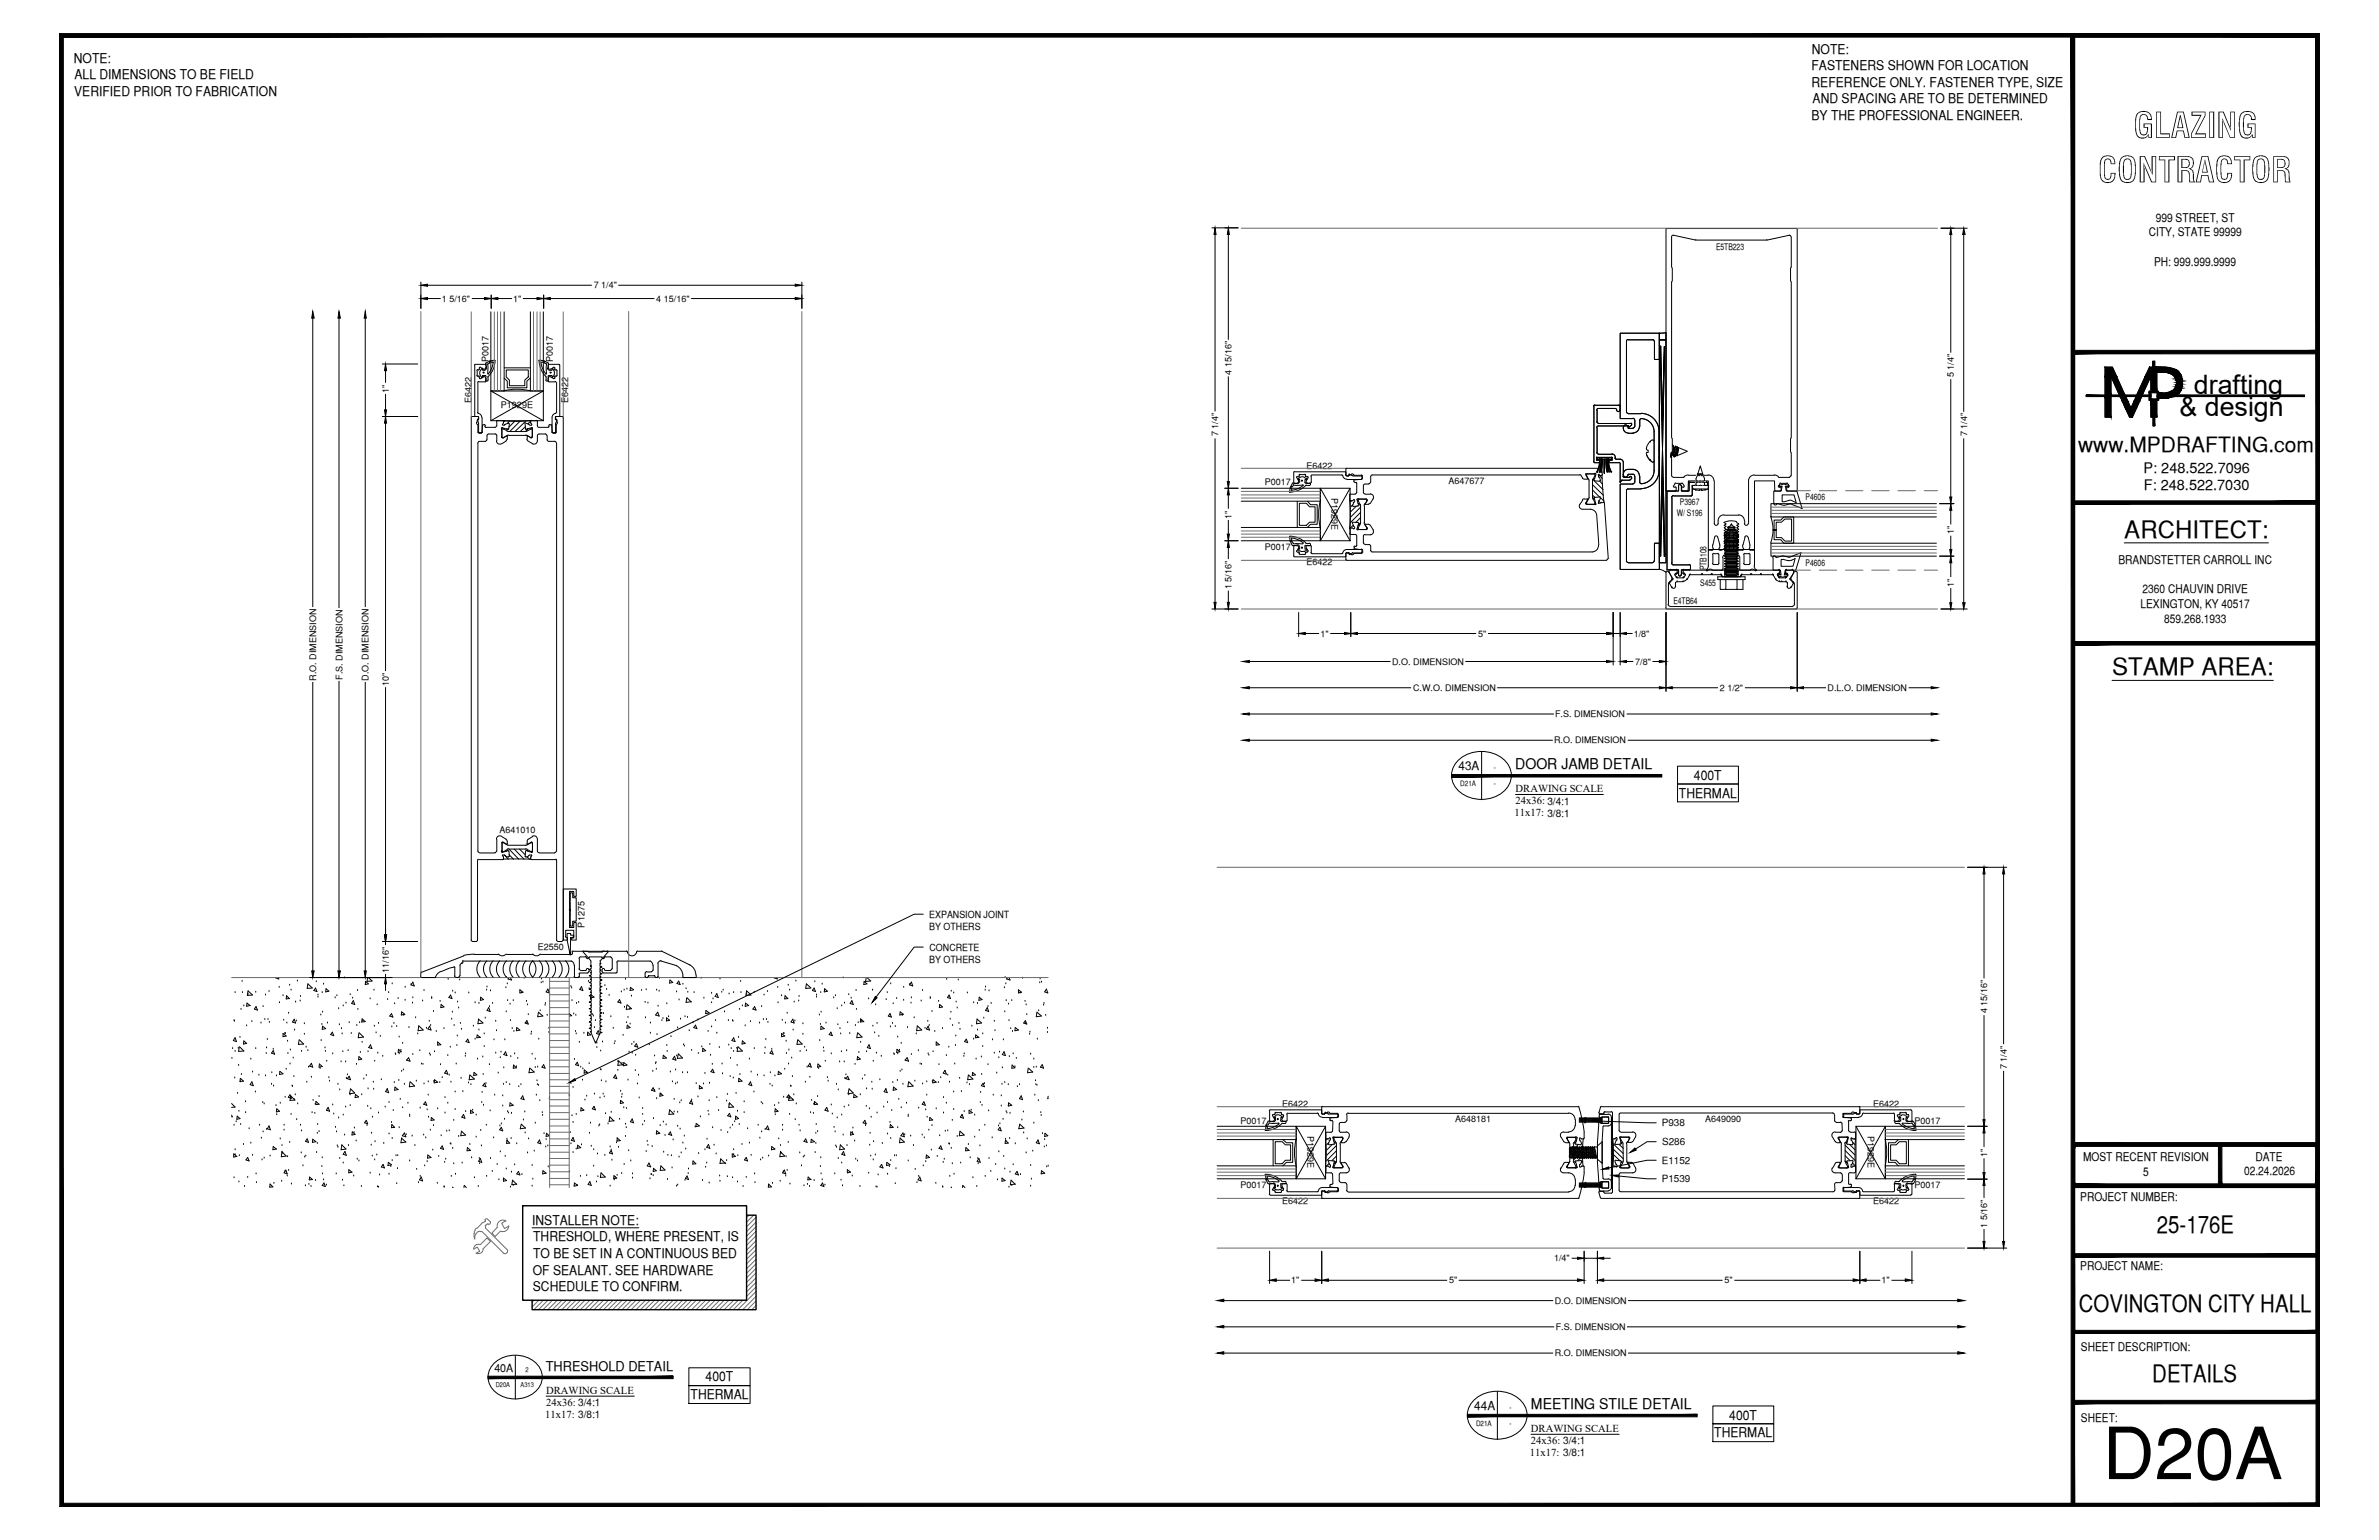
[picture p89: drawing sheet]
<svg xmlns="http://www.w3.org/2000/svg" width="432mm" height="279mm" viewBox="0 0 432 279" stroke-linecap="round" stroke-linejoin="round" font-family="sans-serif">
<defs><g id="words">
<text font-size="13.1" x="381.6" y="268.4">D20A</text>
<g font-size="6.3">
<text x="387.2" y="25">GLAZING</text>
<text x="380.8" y="33.1">CONTRACTOR</text>
</g>
<g font-size="4.9">
<text x="398.2" y="71.5">drafting</text>
<text x="395.6" y="75.5">&amp; design</text>
</g>
<g font-size="4.4">
<text x="385.6" y="97.5">ARCHITECT:</text>
<text x="383.3" y="122.5">STAMP AREA:</text>
<text x="391.5" y="223.7">25-176E</text>
<text x="377.3" y="238.1">COVINGTON CITY HALL</text>
<text x="390.7" y="250.7">DETAILS</text>
</g>
<text font-size="3.8" x="377.2" y="82">www.MPDRAFTING.com</text>
<g font-size="2.7">
<text x="275" y="139.6">DOOR JAMB DETAIL</text>
<text x="277.9" y="255.7">MEETING STILE DETAIL</text>
</g>
<g font-size="2.6">
<text x="389.1" y="85.8">P: 248.522.7096</text>
<text x="389.1" y="89">F: 248.522.7030</text>
</g>
<g font-size="2.4">
<text x="13.4" y="11.4">NOTE:</text>
<text x="328.9" y="9.7">NOTE:</text>
<text x="13.5" y="17.4">VERIFIED PRIOR TO FABRICATION</text>
<text x="13.5" y="14.4">ALL DIMENSIONS TO BE FIELD</text>
<text x="328.8" y="12.8">FASTENERS SHOWN FOR LOCATION</text>
<text x="328.8" y="15.7">REFERENCE ONLY. FASTENER TYPE, SIZE</text>
<text x="328.8" y="21.8">BY THE PROFESSIONAL ENGINEER.</text>
<text x="329" y="18.7">AND SPACING ARE TO BE DETERMINED</text>
<text x="307.5" y="141.5">400T</text>
<text x="304.7" y="144.7">THERMAL</text>
<text x="96.6" y="222.2">INSTALLER NOTE:</text>
<text x="96.8" y="225.2">THRESHOLD, WHERE PRESENT, IS</text>
<text x="96.7" y="231.3">OF SEALANT. SEE HARDWARE</text>
<text x="96.8" y="228.2">TO BE SET IN A CONTINUOUS BED</text>
<text x="96.7" y="234.3">SCHEDULE TO CONFIRM.</text>
<text x="99.1" y="248.8">THRESHOLD DETAIL</text>
<text x="128.1" y="250.6">400T</text>
<text x="125.3" y="253.9">THERMAL</text>
<text x="313.9" y="257.6">400T</text>
<text x="311.1" y="260.8">THERMAL</text>
</g>
<g font-size="2.2">
<text x="391.3" y="40.2">999 STREET, ST</text>
<text x="390" y="42.9">CITY, STATE 99999</text>
<text x="391" y="48.2">PH: 999.999.9999</text>
<text x="384.5" y="102.3">BRANDSTETTER CARROLL INC</text>
<text x="388.9" y="107.6">2360 CHAUVIN DRIVE</text>
<text x="388.5" y="110.3">LEXINGTON, KY 40517</text>
<text x="392.8" y="113">859.268.1933</text>
<text x="264.7" y="139.7">43A</text>
<text x="378.1" y="210.6">MOST RECENT REVISION</text>
<text x="389" y="213.3">5</text>
<text x="407.3" y="213.2">02.24.2026</text>
<text x="409.4" y="210.6">DATE</text>
<text x="377.6" y="217.8">PROJECT NUMBER:</text>
<text x="377.6" y="230.4">PROJECT NAME:</text>
<text x="377.7" y="245.2">SHEET DESCRIPTION:</text>
<text x="267.6" y="255.8">44A</text>
<text x="377.7" y="257.9">SHEET:</text>
</g>
<text font-size="2" x="89.7" y="248.9">40A</text>
<g font-size="1.9">
<text x="275.1" y="143.7">DRAWING SCALE</text>
<text x="274.9" y="148.1">11x17: 3/8:1</text>
<text x="275.1" y="145.9">24x36: 3/4:1</text>
<text x="98.9" y="257.2">11x17: 3/8:1</text>
<text x="99.1" y="252.9">DRAWING SCALE</text>
<text x="99.1" y="255">24x36: 3/4:1</text>
<text x="277.9" y="259.8">DRAWING SCALE</text>
<text x="277.9" y="261.9">24x36: 3/4:1</text>
<text x="277.7" y="264.2">11x17: 3/8:1</text>
</g>
<g font-size="1.8">
<text x="168.7" y="166.6">EXPANSION JOINT</text>
<text x="168.7" y="168.7">BY OTHERS</text>
<text x="168.7" y="172.5">CONCRETE</text>
<text x="168.7" y="174.7">BY OTHERS</text>
<text x="301.6" y="204.3">P938</text>
<text x="301.7" y="207.8">S286</text>
<text x="301.6" y="214.5">P1539</text>
<text x="301.6" y="211.1">E1152</text>
</g>
<g font-size="1.6">
<text x="311.5" y="45.3">E5TB223</text>
<text x="107.8" y="52.3">7 1/4&quot;</text>
<text x="80.2" y="54.7">1 5/16&quot;</text>
<text x="93.2" y="54.7">1&quot;</text>
<text x="119.1" y="54.7">4 15/16&quot;</text>
<text x="88.6" y="65.7" transform="rotate(-90 88.6 65.7)">P0017</text>
<text x="100.3" y="65.7" transform="rotate(-90 100.3 65.7)">P0017</text>
<text x="70.5" y="71.2" transform="rotate(-90 70.5 71.2)">1&quot;</text>
<text x="223.5" y="67.9" transform="rotate(-90 223.5 67.9)">4 15/16&quot;</text>
<text x="354.6" y="68.5" transform="rotate(-90 354.6 68.5)">5 1/4&quot;</text>
<text x="85.6" y="73.2" transform="rotate(-90 85.6 73.2)">E6422</text>
<text x="90.9" y="74.1">P1929E</text>
<text x="103.1" y="73.2" transform="rotate(-90 103.1 73.2)">E6422</text>
<text x="221.1" y="79.2" transform="rotate(-90 221.1 79.2)">7 1/4&quot;</text>
<text x="357.1" y="79.2" transform="rotate(-90 357.1 79.2)">7 1/4&quot;</text>
<text x="229.6" y="88.1">P0017</text>
<text x="237.1" y="85.1">E6422</text>
<text x="262.9" y="87.8">A647677</text>
<text x="223.5" y="94.1" transform="rotate(-90 223.5 94.1)">1&quot;</text>
<text x="241.7" y="90.4" transform="rotate(90 241.7 90.4)">P1929E</text>
<text x="304.4" y="93.5">W/ S196</text>
<text x="304.9" y="91.6">P3967</text>
<text x="327.7" y="90.7">P4606</text>
<text x="229.6" y="99.8">P0017</text>
<text x="354.6" y="97" transform="rotate(-90 354.6 97)">1&quot;</text>
<text x="223.5" y="106.9" transform="rotate(-90 223.5 106.9)">1 5/16&quot;</text>
<text x="237.1" y="102.6">E6422</text>
<text x="308.6" y="106.4">S455</text>
<text x="309.8" y="103.4" transform="rotate(-90 309.8 103.4)">PTB108</text>
<text x="327.7" y="102.7">P4606</text>
<text x="354.6" y="106.5" transform="rotate(-90 354.6 106.5)">1&quot;</text>
<text x="303.7" y="109.7">E4TB64</text>
<text x="239.6" y="115.5">1&quot;</text>
<text x="268.3" y="115.5">5&quot;</text>
<text x="296.5" y="115.5">1/8&quot;</text>
<text x="57.4" y="123.5" transform="rotate(-90 57.4 123.5)">R.O. DIMENSION</text>
<text x="62.2" y="123.3" transform="rotate(-90 62.2 123.3)">F.S. DIMENSION</text>
<text x="66.9" y="123.5" transform="rotate(-90 66.9 123.5)">D.O. DIMENSION</text>
<text x="70.5" y="124.5" transform="rotate(-90 70.5 124.5)">10&quot;</text>
<text x="252.7" y="120.6">D.O. DIMENSION</text>
<text x="256.5" y="125.3">C.W.O. DIMENSION</text>
<text x="296.8" y="120.6">7/8&quot;</text>
<text x="312.2" y="125.3">2 1/2&quot;</text>
<text x="331.7" y="125.3">D.L.O. DIMENSION</text>
<text x="282.3" y="130.1">F.S. DIMENSION</text>
<text x="282.1" y="134.9">R.O. DIMENSION</text>
<text x="90.7" y="151.2">A641010</text>
<text x="97.6" y="172.4">E2550</text>
<text x="106.1" y="168.3" transform="rotate(-90 106.1 168.3)">P1275</text>
<text x="70.5" y="176.5" transform="rotate(-90 70.5 176.5)">11/16&quot;</text>
<text x="360.7" y="183.8" transform="rotate(-90 360.7 183.8)">4 15/16&quot;</text>
<text x="364.2" y="194" transform="rotate(-90 364.2 194)">7 1/4&quot;</text>
<text x="225.2" y="203.9">P0017</text>
<text x="232.7" y="200.9">E6422</text>
<text x="264.1" y="203.6">A648181</text>
<text x="309.5" y="203.6">A649090</text>
<text x="340" y="200.9">E6422</text>
<text x="347.5" y="203.9">P0017</text>
<text x="237.3" y="206.2" transform="rotate(90 237.3 206.2)">P1929E</text>
<text x="339" y="206.2" transform="rotate(90 339 206.2)">P1929E</text>
<text x="360.7" y="209.9" transform="rotate(-90 360.7 209.9)">1&quot;</text>
<text x="225.2" y="215.6">P0017</text>
<text x="347.5" y="215.6">P0017</text>
<text x="232.7" y="218.4">E6422</text>
<text x="340" y="218.4">E6422</text>
<text x="360.7" y="222.8" transform="rotate(-90 360.7 222.8)">1 5/16&quot;</text>
<text x="234.4" y="232.9">1&quot;</text>
<text x="263" y="232.9">5&quot;</text>
<text x="282.1" y="228.9">1/4&quot;</text>
<text x="313" y="232.9">5&quot;</text>
<text x="341.5" y="232.9">1&quot;</text>
<text x="282.2" y="236.5">D.O. DIMENSION</text>
<text x="282.4" y="241.3">F.S. DIMENSION</text>
<text x="282.2" y="246.1">R.O. DIMENSION</text>
</g>
<g font-size="1.3">
<text x="265" y="142.6">D21A</text>
<text x="271.1" y="139.7">-</text>
<text x="271.1" y="142.6">-</text>
<text x="274" y="255.8">-</text>
<text x="267.9" y="258.6">D21A</text>
<text x="274" y="258.6">-</text>
</g>
<g font-size="1.2">
<text x="90" y="251.6">D20A</text>
<text x="94.5" y="251.6">A313</text>
<text x="95.4" y="248.9">2</text>
</g>
</g></defs>
<!-- layer: SURROUNDING CONDITIONS -->
<g fill="none" stroke="#000" stroke-width=".18">
<path d="M43.9 178.1h.1M48.8 179.9h.1M50 177.4l.6 .2-.1-.2M50.7 179.1h.1M52.6 178.8h.1M52.8 179.6h.1M54 178h.1M56.6 179.3h-.8l.1-.8 .8 .8M57.3 179.3l.2 .6-.5-.2zM57.4 178.1h.1M58.7 178.6h.1M59.2 179.4l.5 .4-.6 .2z"/>
<path d="M62.5 177.4h.1M64.9 179.7h.1M66.4 178.1l.5 .4-.6 .1zM66.7 177.4l-.1 .7 .9-.1M66.9 177.4l.7 .6M67.9 179.6h.1M71.2 178.5h.1M73.5 179.1h.1M74.6 178.6h.1M74.9 178.2l.3 .7-.6-.2zM77 179.7h.1M81.3 177.7h.1"/>
<path d="M82.2 179.8h.1M83.4 177.8h.1M88.3 179.6h.1M88.4 179.1h.1M89 179.8h.1M91.8 179.2h.1M91.9 177.4h.1M92.1 178.5h.1M92.4 177.4l-.2 .2 .6 .2-.2-.4M94.4 179.6l.5 .4-.5 .1zM95.1 177.5h.1M98.2 178.3h.1"/>
<path d="M98.3 177.6h.1M98.6 178.2h.1M99.4 179.5l.3 .6-.6-.1zM103.6 179h.1M103.8 179.3h.1M105.5 179l.3 .7-.6-.2zM106.8 178.1h.1M106.9 179.4h.1M107.1 179.6h.1M109.8 178.8h.1M110.1 179.5h.1M112.8 180h.1"/>
<path d="M113.3 179.6h.1M113.5 177.7h.1M113.8 179.5h.1M114.4 179.1l.6 .5-.6 .1zM116.5 179.7h.1M117.3 179.6h.1M119.2 179.6h.1M119.6 179.8h.1M119.7 177.5h.1M121.6 177.8l.5 .4-.6 .2zM122.8 180h.1M123.2 178l.2 .6-.5-.2z"/>
<path d="M124 178.6h.1M124.5 179.4h.1M127.3 177.5h.1M130.7 177.6h.1M131.3 179.6h.1M134.4 178.1h.1M139.3 179.9h.1M140.5 177.4l.6 .2-.1-.2M141.2 179.1h.1M143.1 178.8h.1M143.3 179.6h.1M144.5 178h.1"/>
<path d="M147.1 179.3h-.9l.2-.8 .8 .8M147.8 179.3l.2 .6-.6-.2zM147.9 178.1h.1M149.2 178.6h.1M149.7 179.4l.5 .4-.6 .2zM153 177.4h.1M155.4 179.7h.1M156.8 178.1l.6 .4-.6 .1zM157.2 177.4l-.1 .7 .9-.1M157.4 177.4l.7 .6M158.4 179.6h.1M161.7 178.5h.1"/>
<path d="M164 179.1h.1M165.1 178.6h.1M165.4 178.2l.3 .7-.6-.2zM167.4 179.7h.1M171.8 177.7h.1M172.7 179.8h.1M173.9 177.8h.1M178.8 179.6h.1M178.9 179.1h.1M179.5 179.8h.1M182.3 179.2h.1M182.4 177.4h.1"/>
<path d="M182.6 178.5h.1M182.9 177.4l-.2 .2 .6 .2-.2-.4M184.8 179.6l.6 .4-.6 .1zM185.6 177.5h.1M188.7 178.3h.1M188.8 177.6h.1M189 178.2h.1M189.9 179.5l.3 .6-.6-.1zM42.1 192h.1M42.2 190.2h.1M42.5 185.2h.1M42.5 185.3h.1"/>
<path d="M42.6 195.6h.1M42.7 180.1h.1M42.7 190.8h.1M42.7 188.3l.2 .7-.5-.2zM43.1 198.4h.1M43.2 190.2h.1M43.3 193.3h.1M43.4 189.9l-.1 .9 1-.1-.8-.8M43.6 188.2h.1M43.6 196.3h.1M43.6 195.6l.6 .6h-.6zM43.8 183.1h.1"/>
<path d="M43.8 194.9h.1M44 180.1h.1M44.3 182.5h.1M44.3 188.8l.5 .5-.6 .1zM44.6 199.9h.1M44.8 186.1h.1M44.8 182l.6 .4-.6 .2zM45 180.4h.1M45.5 192.2h.1M45.7 185.4h.1M45.7 196.3l.3 .7-.6-.2zM45.8 180.5l-.9 .1 .1-.8 .8 .7"/>
<path d="M45.8 194.5h.1M46.4 198.1h.1M46.4 190.2h.1M46.4 180h.1M46.5 182.6l.2 .7-.5-.2zM47 195.1h.1M47.4 185.6h.1M47.8 182.6h.1M48.1 185h.1M48.2 180.5h.1M48.2 195.2h.1M48.3 191.1h.1"/>
<path d="M48.4 190.1h.1M48.5 188.6h.1M48.6 185h.1M48.9 185.5h.1M49.3 196.7h.1M49.3 194.6h.1M49.6 190.4h.1M49.6 190.6l.2 .7-.5-.2zM49.7 197h.1M50.2 195.2h.1M50.7 181.9h.1M50.8 194.4l.6 .4-.7 .1z"/>
<path d="M51.4 180.7h.1M51.4 187.5l.5 .5-.5 .1zM51.5 185.1h.1M51.7 187.5h.1M51.8 199.1h.1M51.8 187.5h.1M51.9 194h.1M52 180.7l.5 .5h-.6zM52.1 185.6h.1M52.2 188.9h.1M52.3 191.1h.1M52.4 183.8h.1"/>
<path d="M52.6 193h.1M52.6 198.6l.3 .7-.6-.2zM52.7 190.5h.1M52.8 198.8l.7 .8h-.9zM53 197h.1M53.1 197.1h.1M53.2 192h.1M53.3 195.3h.1M53.4 199.5h.1M53.4 184.9l.3 .7-.6-.2zM53.5 186.9h.1M53.6 198.6h.1"/>
<path d="M53.7 181.8h.1M53.8 185.2h.1M54.3 188.7l-.1 .8 .9-.1-.7-.7M54.5 181.6h.1M54.5 180.8h.1M54.7 190.8h.1M55.2 185.7h.1M55.2 187.6h.1M55.6 190h.1M55.7 196.3h.1M55.9 190.6h.1M56 193.6h.1"/>
<path d="M56.5 195.5h.1M56.5 192.9l.3 .7-.6-.2zM56.8 199.6h.1M57.3 199.8l.6 .5-.6 .1zM57.7 180.9h.1M57.7 180.5h.1M57.9 198.9h.1M58 193l.5 .5-.6 .1zM58.1 193.9h.1M58.2 184.1h.1M58.3 188.8h.1M58.4 185.9h.1"/>
<path d="M58.5 180.1h.1M58.5 183.6h.1M58.5 186.2l.6 .4-.6 .2zM59 190.1h.1M59.1 190.8h.1M59.3 192.5h.1M59.4 185.6h.1M59.7 195.5h.1M59.8 196.2h.1M60.3 187.3l.3 .6-.6-.2zM60.4 191.2h.1M60.8 181h.1"/>
<path d="M61.2 180.7h.1M61.3 196.7h.1M61.5 183h.1M61.6 185.9h.1M61.7 197.7h.1M61.9 192.7h.1M62 186.6h.1M62.1 187.6h.1M62.2 190.8h.1M62.3 182.5h.1M62.7 192.7h.1M62.8 182h.1"/>
<path d="M62.9 195.6h.1M62.9 195.7h.1M63.1 195h.1M63.2 190.6h.1M63.4 185.5h.1M63.4 195.3l.2 .6-.5-.2zM63.6 198.6h.1M63.6 180.5h.1M63.6 197.5l.8 .8-1 .1zM63.8 187.5h.1M64 181.1h.1M64.1 181.5l.3 .7-.6-.1z"/>
<path d="M64.5 198.6l.6 .4-.6 .1zM64.7 193.1h.1M64.8 186.1h.1M65 183.1h.1M65.2 191.7l.5 .5-.6 .1zM65.2 187.4l-.2 .9 1-.1-.8-.8M65.3 185.5h.1M65.4 190.9h.1M65.7 198.6h.1M65.7 189.1h.1M65.7 184.8l.6 .6h-.6zM65.8 185.2h.1"/>
<path d="M66 195.8h.1M66.5 195.1h.1M66.8 197.5h.1M66.8 190.8h.1M67.2 181.2h.1M67.2 189.5l.3 .7-.6-.1zM67.8 196.3h.1M67.8 197.6h.1M67.9 186.2h.1M68 192.5h.1M68.3 187.4h.1M68.5 182.3h.1"/>
<path d="M68.6 191.1h.1M68.7 185.7h.1M69 188h.1M69.2 195.9h.1M69.5 191.6h.1M70.3 197.7h.1M70.3 197.5l.2 .7-.5-.1zM70.4 181.4h.1M70.5 180.1h.1M71.1 183.9l.2 .6-.6-.2zM71.1 186.3h.1M71.5 185.7h.1"/>
<path d="M71.6 196.4h.1M71.6 182.1h.1M71.7 197.2l.6 .5-.7 .1zM71.8 191.2h.1M71.8 191.3h.1M72 186.2h.1M72.3 181.2h.1M72.3 190.4l.5 .4-.5 .1zM72.4 196h.1M72.5 188.2h.1M72.5 191.2h.1M72.6 199.5h.1"/>
<path d="M72.8 190.6h.1M72.9 194.4h.1M72.9 183.6l.6 .4-.7 .1zM73.1 189.3h.1M73.2 194.1h.1M73.3 184.2h.1M73.4 196.7h.1M73.5 181.5h.1M74.2 191.9l.2 .6-.6-.2zM74.2 186.4h.1M74.4 196.3l-.1 .9 .9-.2-.7-.7M74.9 182h.1"/>
<path d="M74.9 191.3h.1M74.9 181h.1M75.4 184.7h.1M75.6 196.2h.1M75.8 187.6h.1M76.2 190.6h.1M76.5 193h.1M76.7 181.6h.1M76.8 193.1h.1M76.8 186.9l-.9 .1 .1-.9 .8 .8M77 196.7h.1M77.2 199.9l.3 .6-.6-.2z"/>
<path d="M77.4 186.6h.1M77.7 196.3h.1M77.7 198.7h.1M77.9 185.3h.1M78 191.2h.1M78 186.2l.2 .7-.5-.2zM78.1 191.5h.1M78.2 186.1h.1M78.4 181.2h.1M78.4 181h.1M78.7 183.5h.1M78.7 196.2h.1"/>
<path d="M78.9 190.8h.1M78.9 195.9l.5 .4-.6 .2zM79.2 187.1h.1M79.4 189l.6 .5-.6 .1zM79.8 196.4h.1M79.9 181.7h.1M79.9 193.2h.1M80.1 182.2l.5 .5-.6 .1zM80.3 195.5h.1M80.6 186.6h.1M80.8 199.1h.1M81 194.2l.3 .7-.6-.2z"/>
<path d="M81.3 191.5h.1M81.5 195.1h.1M81.7 190h.1M81.8 180.5l.2 .7-.5-.2zM81.9 196.3h.1M82 184.9h.1M82.1 183.6h.1M82.4 186.1h.1M82.6 198.1h.1M82.6 180.1h.1M82.8 193h.1M82.9 189.7h.1"/>
<path d="M83 188h.1M83.1 181.8h.1M83.2 182.9h.1M83.6 185.7h.1M83.7 195.6h.1M83.8 186.8h.1M84 198.1h.1M84.5 191.6h.1M84.5 191.2h.1M84.9 188.5l.3 .7-.6-.2zM85 196.5h.1M85.1 180.1h.1"/>
<path d="M85.3 195l-.1 .9 .9-.1-.8-.7M85.5 196.8h.1M85.9 186.2h.1M86 194.6l.6 .4-.6 .1zM86.2 181.9h.1M86.2 188.5h.1M86.6 187.8l.6 .4-.6 .1zM86.7 192.2h.1M86.9 184.9l.8 .7M86.9 184.8l-.2 .9 .9-.1M86.9 186.9h.1M86.9 182.1h.1"/>
<path d="M87.2 180.9l.6 .5-.6 .1zM87.5 198.2h.1M87.6 191.8h.1M87.7 194.9h.1M87.9 189.9h.1M87.9 187.6h.1M87.9 196.5l.3 .7-.6-.2zM88.1 184.7h.1M88.2 196.6h.1M88.7 182.8l.3 .7-.6-.2zM88.8 182.6h.1M88.8 193.2h.1"/>
<path d="M89.4 182.1h.1M89.7 188.7h.1M89.8 198.7h.1M90 191.1h.1M90 185.3h.1M90.1 187h.1M90.4 194.7h.1M90.8 191.9h.1M90.9 190.9h.1M91.2 198.8h.1M91.4 196.7h.1M91.4 193.7h.1"/>
<path d="M91.6 188.7h.1M91.8 190.8l.2 .7-.6-.2zM91.9 183.6h.1M91.9 196.4h.1M92.1 181.5h.1M92.5 196.8h.1M92.6 182.2h.1M92.6 185.2h.1M92.7 191.7h.1M93 186.6h.1M93.2 181.5h.1M93.2 193.2l.5 .5-.5 .1z"/>
<path d="M93.3 187.1h.1M93.4 191.2h.1M93.7 193.5h.1M93.8 186.4l.6 .5-.7 .1zM94 192h.1M94.2 197.2h.1M94.6 196.8h.1M94.7 180.1h.1M94.9 198.8l.2 .7-.5-.2zM95.6 181.7h.1M95.6 185.7h.1M95.6 185.2l.3 .6-.6-.2z"/>
<path d="M95.8 182.3h.1M95.9 184.1h.1M96.1 193.8l-.1 .8 1-.1-.8-.7M96.4 187.6h.1M96.5 187.3h.1M96.6 191.3h.1M97.2 192.2h.1M97.2 193.7h.1M97.3 198.7h.1M97.5 196.1h.1M97.5 196.8h.1M97.6 193.6h.1"/>
<path d="M97.7 196.9h.1M97.8 188.5h.1M98 199.7h.1M98 183.4h.1M98.5 184.3l-.9 .2 .1-.9 .9 .7M98.7 193.2l.2 .6-.5-.2zM98.9 182.4h.1M99 182.1h.1M99.3 184.2h.1M99.6 187.3h.1M99.6 186.6h.1M99.8 198.9v.4"/>
<path d="M103.3 198.8h.1M103.3 183.9l.5 .4h-.5M103.4 184.1h.1M103.6 196.6h.1M103.8 181.5h.1M104 197.3h.1M104.1 184h.1M104.3 192.2h.1M104.5 187.1h.1M104.5 184.2h.1M104.6 187.6h.1M104.6 182.1h.1"/>
<path d="M104.8 192.7l.2 .7-.5-.2zM105 181.9h.1M105.2 189.1h.1M105.4 193.6h.1M105.7 196h.1M105.8 193.9h.1M106 187.5h.1M106 194.7l.6-.1-.6-.5v.6M106.2 199.6h.1M106.5 198.9h.1M106.7 187.3l.5 .5h-.6zM106.9 193h.1"/>
<path d="M107.3 180.5l.5 .4-.6 .1zM107.6 184.1h.1M107.7 184.3h.1M107.9 186.4h.1M107.9 198.5h.1M108.1 185.2h.1M108.3 189.2h.1M108.3 190.1h.1M108.6 187l.2 .7-.5-.2zM108.9 199.2h.1M109 194.1h.1M109 190.7h.1"/>
<path d="M109.1 194.1h.1M109.2 196.1h.1M109.3 189h.1M109.5 198.5h.1M109.5 183.9h.1M109.7 199h.1M110 196.3h.1M110.6 180.6h.1M110.9 184.5h.1M111.3 186.6h.1M111.5 189.4h.1M111.6 189h.1"/>
<path d="M111.7 195l.3 .7-.6-.2zM112.1 194.2h.1M112.1 192.6h.1M112.5 181.4l.2 .6-.6-.2zM112.6 198h.1M112.6 199.6l.6 .5-.6 .1zM112.8 199.1h.1M112.9 198.6h.1M112.9 192.9h.1M113 193.2l-.9 .1 .2-.8 .7 .7M113.1 187.8h.1M113.2 192.8l.6 .4-.6 .2z"/>
<path d="M113.3 182.8h.1M113.7 185.5h.1M113.8 182.3l-.1 .8 .9-.1-.7-.7M113.9 186l.5 .4-.6 .2zM114 184.6h.1M114 196h.1M114.2 190.9h.1M114.3 183.1h.1M114.4 185.8h.1M114.6 180.7h.1M114.7 189.5h.1M114.7 191.1h.1"/>
<path d="M115.1 189.1h.1M115.3 194.2h.1M115.4 191.5h.1M115.5 189.4l.3 .6-.6-.2zM115.7 196.7h.1M115.9 195.1h.1M116 199.2h.1M117.1 181.9h.1M117.2 184.7h.1M117.6 182h.1M117.9 189.5h.1M118 185.6h.1"/>
<path d="M118 187.5h.1M118.5 194.4h.1M118.6 197.4l.3 .6-.7-.2zM118.8 191.6h.1M118.8 197.9h.1M119 193h.1M119.1 192.8h.1M119.1 194h.1M119.2 199.3h.1M119.3 187.7h.1M119.4 183.6l.2 .7-.6-.2zM119.4 182.6h.1"/>
<path d="M119.6 197.6h.1M119.8 198.3l.5 .5-.5 .1zM120 198.6h.1M120.1 185.2h.1M120.3 184.8h.1M120.4 191.5l.6 .5h-.7zM121 184.7l.5 .4-.5 .1zM121 189.7h.1M121 182.1h.1M121.1 190.8h.1M121.3 184.5h.1M121.7 194.5h.1"/>
<path d="M121.8 188.1h.1M122 196.3h.1M122.4 199.5h.1M122.4 191.6l.3 .7-.6-.1zM122.6 194.1h.1M122.6 196.7h.1M122.8 191.6h.1M122.9 196.5h.1M123 186.5h.1M123.1 191.2l.8 .8h-1zM123.3 181.4h.1M123.5 184.9h.1"/>
<path d="M123.6 199.7h.1M123.9 194.6h.1M124.1 189.5h.1M124.2 189.8h.1M124.3 184.5h.1M124.7 181l-.2 .9 1-.2M124.7 181l.8 .8M124.8 194.6h.1M124.8 184.6h.1M124.8 180h.1M125.1 187h.1M125.5 199.6l.2 .7-.5-.1z"/>
<path d="M125.5 199.6h.1M125.5 190.6h.1M125.8 185.5h.1M126 180.1h.1M126.2 186l.3 .6-.6-.2zM126.4 196.6h.1M126.7 185h.1M126.7 199h.1M126.7 191.1h.1M126.9 197l.6 .4-.6 .1zM127.4 189.9h.1M127.6 190.2l.5 .4-.6 .2z"/>
<path d="M127.7 196.7h.1M127.8 181.1h.1M128 194.8h.1M128.1 183.3l.6 .5-.6 .1zM128.5 187.1h.1M128.7 199.7h.1M128.8 196.5h.1M128.8 189.5h.1M129 191.5h.1M129.2 180.2h.1M129.2 186.3h.1M129.2 181.9h.1"/>
<path d="M129.3 193.1h.1M129.3 194l.3 .6-.6-.2zM129.4 181.2h.1M129.9 185.2h.1M130.1 199.1h.1M130.1 187.5h.1M130.1 180.3l.3 .7-.6-.2zM130.6 190.1h.1M131 180h.1M131.1 193h.1M131.1 194.8h.1M131.5 183.6h.1"/>
<path d="M131.9 199.8h.1M132 198.6h.1M132.2 185.2h.1M132.3 189.6h.1M132.3 180.3h.1M132.5 195.3h.1M132.6 192h.1M132.7 190.2h.1M133 185.2h.1M133 185.3h.1M133.1 195.6h.1M133.2 180.1h.1"/>
<path d="M133.2 190.8h.1M133.2 188.3l.2 .7-.6-.2zM133.6 198.4h.1M133.7 190.2h.1M133.8 193.3h.1M133.9 189.9l-.1 .9 .9-.1-.7-.8M134 188.2h.1M134.1 196.3h.1M134.1 195.6l.6 .6h-.7zM134.2 183.1h.1M134.3 194.9h.1M134.5 180.1h.1"/>
<path d="M134.7 182.5h.1M134.7 188.8l.6 .5-.6 .1zM135.1 199.9h.1M135.3 186.1h.1M135.3 182l.6 .4-.6 .2zM135.5 180.4h.1M136 192.2h.1M136.2 185.4h.1M136.2 196.3l.3 .7-.6-.2zM136.3 180.5l-.9 .1 .1-.8 .8 .7M136.3 194.5h.1M136.8 198.1h.1"/>
<path d="M136.9 190.2h.1M136.9 180h.1M137 182.6l.2 .7-.5-.2zM137.5 195.1h.1M137.9 185.6h.1M138.2 182.6h.1M138.6 185h.1M138.7 180.5h.1M138.7 195.2h.1M138.8 191.1h.1M138.9 190.1h.1M139 188.6h.1"/>
<path d="M139.1 185h.1M139.4 185.5h.1M139.8 196.7h.1M139.8 194.6h.1M140.1 190.4h.1M140.1 190.6l.2 .7-.5-.2zM140.1 197h.1M140.7 195.2h.1M141.2 181.9h.1M141.3 194.4l.6 .4-.7 .1zM141.9 180.7h.1M141.9 187.5l.5 .5-.5 .1z"/>
<path d="M142 185.1h.1M142.2 187.5h.1M142.2 199.1h.1M142.3 187.5h.1M142.4 194h.1M142.5 180.7l.5 .5h-.6zM142.6 185.6h.1M142.7 188.9h.1M142.7 191.1h.1M142.9 183.8h.1M143.1 193h.1M143.1 198.6l.3 .7-.6-.2z"/>
<path d="M143.2 190.5h.1M143.3 198.8l.7 .8h-.9zM143.5 197h.1M143.6 197.1h.1M143.7 192h.1M143.8 195.3h.1M143.9 199.5h.1M143.9 184.9l.2 .7-.5-.2zM144 186.9h.1M144.1 198.6h.1M144.1 181.8h.1M144.3 185.2h.1"/>
<path d="M144.8 188.7l-.1 .8 .9-.1-.8-.7M145 181.6h.1M145 180.8h.1M145.2 190.8h.1M145.7 185.7h.1M145.7 187.6h.1M146 190h.1M146.2 196.3h.1M146.4 190.6h.1M146.5 193.6h.1M147 195.5h.1M147 192.9l.3 .7-.6-.2z"/>
<path d="M147.3 199.6h.1M147.8 199.8l.6 .5-.6 .1zM148.2 180.9h.1M148.2 180.5h.1M148.4 198.9h.1M148.5 193l.5 .5-.6 .1zM148.6 193.9h.1M148.7 184.1h.1M148.8 188.8h.1M148.9 185.9h.1M149 180.1h.1M149 183.6h.1"/>
<path d="M149 186.2l.6 .4-.6 .2zM149.5 190.1h.1M149.5 190.8h.1M149.8 192.5h.1M149.9 185.6h.1M150.2 195.5h.1M150.3 196.2h.1M150.8 187.3l.3 .6-.6-.2zM150.9 191.2h.1M151.3 181h.1M151.6 180.7h.1M151.8 196.7h.1"/>
<path d="M152 183h.1M152.1 185.9h.1M152.1 197.7h.1M152.4 192.7h.1M152.5 186.6h.1M152.6 187.6h.1M152.7 190.8h.1M152.8 182.5h.1M153.2 192.7h.1M153.3 182h.1M153.4 195.6h.1M153.4 195.7h.1"/>
<path d="M153.5 195h.1M153.7 190.6h.1M153.9 185.5h.1M153.9 195.3l.2 .6-.6-.2zM154.1 198.6h.1M154.1 180.5h.1M154.1 197.5l.8 .8-1 .1zM154.2 187.5h.1M154.5 181.1h.1M154.6 181.5l.3 .7-.6-.1zM155 198.6l.6 .4-.7 .1zM155.2 193.1h.1"/>
<path d="M155.3 186.1h.1M155.4 183.1h.1M155.6 191.7l.5 .5-.5 .1zM155.6 187.4l-.1 .9 1-.1-.8-.8M155.8 185.5h.1M155.9 190.9h.1M156.1 198.6h.1M156.2 189.1h.1M156.2 184.8l.6 .6h-.7zM156.3 185.2h.1M156.5 195.8h.1M157 195.1h.1"/>
<path d="M157.3 197.5h.1M157.3 190.8h.1M157.7 181.2h.1M157.7 189.5l.3 .7-.6-.1zM158.2 196.3h.1M158.3 197.6h.1M158.4 186.2h.1M158.5 192.5h.1M158.7 187.4h.1M158.9 182.3h.1M159.1 191.1h.1M159.2 185.7h.1"/>
<path d="M159.5 188h.1M159.7 195.9h.1M160 191.6h.1M160.8 197.7h.1M160.8 197.5l.2 .7-.5-.1zM160.8 181.4h.1M161 180.1h.1M161.5 183.9l.3 .6-.6-.2zM161.6 186.3h.1M162 185.7h.1M162.1 196.4h.1M162.1 182.1h.1"/>
<path d="M162.2 197.2l.6 .5-.7 .1zM162.2 191.2h.1M162.3 191.3h.1M162.5 186.2h.1M162.8 181.2h.1M162.8 190.4l.5 .4-.5 .1zM162.9 196h.1M162.9 188.2h.1M162.9 191.2h.1M163.1 199.5h.1M163.3 190.6h.1M163.4 194.4h.1"/>
<path d="M163.4 183.6l.6 .4-.7 .1zM163.6 189.3h.1M163.7 194.1h.1M163.8 184.2h.1M163.9 196.7h.1M164 181.5h.1M164.7 191.9l.2 .6-.6-.2zM164.7 186.4h.1M164.9 196.3l-.1 .9 .9-.2-.7-.7M165.4 182h.1M165.4 191.3h.1M165.4 181h.1"/>
<path d="M165.9 184.7h.1M166.1 196.2h.1M166.3 187.6h.1M166.7 190.6h.1M167 193h.1M167.2 181.6h.1M167.3 193.1h.1M167.3 186.9l-.9 .1 .1-.9 .8 .8M167.4 196.7h.1M167.7 199.9l.3 .6-.6-.2zM167.9 186.6h.1M168.2 196.3h.1"/>
<path d="M168.2 198.7h.1M168.4 185.3h.1M168.5 191.2h.1M168.5 186.2l.2 .7-.6-.2zM168.6 191.5h.1M168.7 186.1h.1M168.8 181.2h.1M168.8 181h.1M169.2 183.5h.1M169.2 196.2h.1M169.4 190.8h.1M169.4 195.9l.5 .4-.6 .2z"/>
<path d="M169.7 187.1h.1M169.9 189l.6 .5-.6 .1zM170.3 196.4h.1M170.4 181.7h.1M170.4 193.2h.1M170.6 182.2l.5 .5-.6 .1zM170.8 195.5h.1M171.1 186.6h.1M171.3 199.1h.1M171.5 194.2l.3 .7-.6-.2zM171.8 191.5h.1M172 195.1h.1"/>
<path d="M172.2 190h.1M172.3 180.5l.2 .7-.5-.2zM172.3 196.3h.1M172.5 184.9h.1M172.6 183.6h.1M172.9 186.1h.1M173.1 198.1h.1M173.1 180.1h.1M173.3 193h.1M173.4 189.7h.1M173.5 188h.1M173.5 181.8h.1"/>
<path d="M173.7 182.9h.1M174.1 185.7h.1M174.2 195.6h.1M174.2 186.8h.1M174.5 198.1h.1M174.9 191.6h.1M175 191.2h.1M175.4 188.5l.2 .7-.5-.2zM175.5 196.5h.1M175.6 180.1h.1M175.8 195l-.2 .9 1-.1-.8-.7M176 196.8h.1"/>
<path d="M176.4 186.2h.1M176.5 194.6l.5 .4-.5 .1zM176.7 181.9h.1M176.7 188.5h.1M177.1 187.8l.6 .4-.7 .1zM177.2 192.2h.1M177.4 184.9l.8 .7M177.4 184.8l-.2 .9 .9-.1M177.4 186.9h.1M177.4 182.1h.1M177.7 180.9l.5 .5-.5 .1zM178 198.2h.1"/>
<path d="M178.1 191.8h.1M178.2 194.9h.1M178.4 189.9h.1M178.4 187.6h.1M178.4 196.5l.3 .7-.6-.2zM178.6 184.7h.1M178.7 196.6h.1M179.2 182.8l.3 .7-.6-.2zM179.3 182.6h.1M179.3 193.2h.1M179.9 182.1h.1M180.1 188.7h.1"/>
<path d="M180.3 198.7h.1M180.5 191.1h.1M180.5 185.3h.1M180.6 187h.1M180.9 194.7h.1M181.3 191.9h.1M181.4 190.9h.1M181.7 198.8h.1M181.9 196.7h.1M181.9 193.7h.1M182.1 188.7h.1M182.2 190.8l.3 .7-.6-.2z"/>
<path d="M182.4 183.6h.1M182.4 196.4h.1M182.6 181.5h.1M183 196.8h.1M183.1 182.2h.1M183.1 185.2h.1M183.2 191.7h.1M183.5 186.6h.1M183.6 181.5h.1M183.7 193.2l.5 .5-.6 .1zM183.8 187.1h.1M183.9 191.2h.1"/>
<path d="M184.2 193.5h.1M184.3 186.4l.5 .5-.6 .1zM184.5 192h.1M184.7 197.2h.1M185 196.8h.1M185.2 180.1h.1M185.4 198.8l.2 .7-.6-.2zM186.1 181.7h.1M186.1 185.7h.1M186.1 185.2l.3 .6-.6-.2zM186.2 182.3h.1M186.4 184.1h.1"/>
<path d="M186.6 193.8l-.1 .8 1-.1-.8-.7M186.9 187.6h.1M186.9 187.3h.1M187.1 191.3h.1M187.6 192.2h.1M187.6 193.7h.1M187.8 198.7h.1M188 196.1h.1M188 196.8h.1M188.1 193.6h.1M188.2 196.9h.1M188.3 188.5h.1"/>
<path d="M188.5 199.7h.1M188.5 183.4h.1M189 184.3l-.9 .2 .1-.9 .8 .7M189.2 193.2l.2 .6-.6-.2zM189.4 182.4h.1M189.5 182.1h.1M189.8 184.2h.1M190.1 187.3h.1M190.1 186.6h.1M190.2 198.9v.4M42 200.2l.7 .7h-.7M42 202.3l.2 .3h-.2"/>
<path d="M42.4 209.4l.6 .4-.6 .1zM42.5 213.7h.1M42.5 204.2h.1M42.7 209.5h.1M42.7 208.6h.1M42.9 203.5h.1M43.1 202.5l.5 .4-.6 .2zM43.4 214.4h.1M43.4 201.6h.1M43.4 209.7h.1M43.7 204h.1M44.2 207.6h.1"/>
<path d="M44.4 215.3h.1M44.6 201.9h.1M45 213.6h.1M45 210l.2 .6-.6-.2zM45.2 204.8h.1M45.5 207.4h.1M45.8 209.6h.1M46.5 213h.1M46.5 214.6h.1M47.1 204.2h.1M47.4 206.5h.1M47.6 210.4h.1"/>
<path d="M47.7 200h.1M47.8 205.4h.1M47.9 210.1h.1M47.9 200.3h.1M48.4 204.9h.1M48.8 204.3l.3 .7-.6-.2zM49 209.7h.1M49 214.8l.5 .5-.5 .1zM49.6 208l.6 .5-.7 .1zM49.7 214.7h.1M50.1 200.6h.1M50.2 202.2h.1"/>
<path d="M50.2 201.2l.5 .4-.5 .1zM50.9 200.2h.1M50.9 206.6h.1M51.1 214.3h.1M51.2 209h.1M51.2 207.8h.1M51.2 209l.7 .7-.8 .2zM51.3 209.2h.1M51.6 205h.1M51.6 204.2h.1M51.7 212.6h.1M51.9 212.3l.2 .7-.5-.2z"/>
<path d="M52.1 213.4h.1M52.2 209.9h.1M52.4 212.3h.1M52.6 207.3h.1M52.8 202.2h.1M52.9 214.8h.1M53.8 203.1h.1M54 200.3h.1M54.5 204.2h.1M54.7 209.2h.1M54.7 205.2h.1M55 211.5h.1"/>
<path d="M55.3 209.9h.1M55.4 215.1h.1M55.5 209.7h.1M55.8 206.6l.2 .7-.6-.2zM56.1 214.9h.1M56.2 213.6l.5 .4-.6 .1zM56.5 215.3h.1M56.6 201.9h.1M56.8 206.7l.5 .4-.6 .2zM57.1 202h.1M57.2 200.3h.1M57.3 214.2h.1"/>
<path d="M57.5 209.1h.1M57.6 205.6h.1M57.6 207.5h.1M57.7 204h.1M57.9 205.3h.1M58.4 211.6h.1M58.5 210.1h.1M58.5 213h.1M58.7 214.1h.1M58.8 214.6l.3 .7-.6-.2zM59.2 215h.1M59.6 200.9l.2 .7-.6-.2z"/>
<path d="M60.4 200.5h.1M60.6 202.1h.1M60.9 204.5h.1M61 213h.1M61.1 205.4h.1M61.2 207.9h.1M61.3 208.2h.1M61.5 202.8h.1M61.7 210.2h.1M62 207.7l.8 .8-.9 .1zM62.2 214.1h.1M62.3 211h.1"/>
<path d="M62.3 202.3h.1M62.4 215.1h.1M62.5 205.9h.1M62.6 208.9l.3 .7-.6-.2zM62.7 200.9h.1M63.2 207.8h.1M63.3 212.2l.6 .5-.6 .1zM63.6 200.6h.1M63.9 205.4l.6 .4-.6 .1zM64.2 213.4h.1M64.3 205.5h.1M64.3 204.7h.1"/>
<path d="M64.6 207h.1M64.8 210.3h.1M65.2 210.6h.1M65.6 215.3h.1M66.5 203.3l.2 .6-.5-.2zM66.6 204.2h.1M66.7 200.7h.1M67.2 212.9h.1M67.3 201.2h.1M67.4 207.8h.1M67.4 205.6h.1M67.6 209.7h.1"/>
<path d="M67.6 202.7h.1M68 210.4h.1M68.1 207.1h.1M68.4 209.5h.1M68.5 215.3h.1M68.7 215.4h.1M68.7 201.9h.1M68.9 213.2h.1M69.5 211.3l.3 .6-.6-.2zM69.7 207.5h.1M69.9 200.9h.1M70.5 210.9l.6 .4-.7 .2z"/>
<path d="M70.6 205.7h.1M70.6 200h.1M70.6 213h.1M70.9 211.6h.1M71.1 203.6h.1M71.1 204l.5 .5-.5 .1zM71.2 210.6h.1M71.2 206.6h.1M71.4 201.5h.1M71.9 209.7h.1M72 214.8h.1M72.1 212h.1"/>
<path d="M72.2 209.7h.1M72.5 204.6h.1M72.9 206.4l-.1 .9 .9-.1-.8-.7M73.1 201h.1M73.4 205.5l.3 .7-.7-.1zM73.7 205.9h.1M74 200.2h.1M74.4 210.6h.1M74.4 202.6h.1M74.4 202.3h.1M74.8 206.1h.1M75.3 207.8h.1"/>
<path d="M75.6 212.2h.1M75.9 214.6h.1M76.3 201h.1M76.3 213.4h.1M76.5 213.6l.2 .6-.6-.1zM76.9 205.9h.1M77.1 211.5h.1M77.3 206.4h.1M77.5 210.8h.1M77.5 201.4h.1M77.7 209.5l.5 .5-.6 .1zM77.8 202.7h.1"/>
<path d="M78.1 205h.1M78.3 202.8l.5 .4-.6 .1zM78.5 208.7h.1M78.7 204.2h.1M79.4 214.7h.1M79.4 201.2h.1M79.6 209.8h.1M80.1 206.1h.1M80.3 207.9l.2 .6-.6-.2zM80.6 215.3h.1M80.6 215.4h.1M80.7 210.9h.1"/>
<path d="M80.8 201.9h.1M80.9 210.3h.1M81.1 205.2h.1M81.3 200.2h.1M81.5 205.2h.1M81.7 207.5h.1M81.9 207.6h.1M81.9 213.4h.1M82.2 208.3h.1M82.2 215.5h.1M82.4 211.1h.1M82.4 203.3h.1"/>
<path d="M82.6 201.3h.1M82.7 213h.1M83.2 206.2h.1M83.8 205.2l.7 .7-.9 .2zM83.9 211h.1M84.1 202.2l.3 .7-.6-.2zM84.2 215.5l.1-.4 .3 .4M84.5 201.7h.1M84.8 208.2l.6 .5-.6 .1zM85.3 207.6h.1M85.4 201.4l.6 .5-.6 .1zM85.6 210.1h.1"/>
<path d="M85.8 201.4h.1M86.1 213.7h.1M86.4 206.3h.1M86.4 202.3h.1M86.8 215.3h.1M87 210.2h.1M87.1 211.1h.1M87.2 210.2l.2 .7-.5-.2zM87.2 205.1h.1M87.4 207.9h.1M87.4 200h.1M87.8 200.5h.1"/>
<path d="M88.3 204.2h.1M88.3 213.4h.1M89 201.5h.1M89 210.2h.1M89.3 212.5h.1M89.6 206.4h.1M90.2 211.3h.1M90.6 214.1h.1M90.7 204.3h.1M90.8 209h.1M91 203.9h.1M91 204.5l.2 .7-.5-.2z"/>
<path d="M91.2 200.7h.1M91.4 213.7l.5 .5-.5 .1zM91.6 203.1h.1M91.7 209.8h.1M91.9 212.1h.1M92 206.7h.1M92 206.9l.5 .5-.6 .1zM92.1 207h.1M92.1 201.7h.1M92.3 201.9h.1M92.6 200.1l.6 .4-.7 .2zM92.6 215.4h.1"/>
<path d="M92.8 206.6h.1M92.8 212.7h.1M92.8 202h.1M93.2 215.1h.1M93.4 211.3h.1M93.8 207.5h.1M93.8 214.8l-.9 .1 .1-.8 .8 .8M94.1 212.5l.3 .7-.6-.2zM94.6 204l.8 .7-1 .1zM94.7 213.1h.1M95 203.2h.1M95.2 201.7h.1"/>
<path d="M95.3 205.5h.1M95.8 209.2h.1M95.9 206.6h.1M96.6 211.5h.1M96.6 215.2h.1M96.7 213.9h.1M97 208.9h.1M97.2 203.8h.1M97.9 206.8l.3 .7-.6-.2zM98.4 201.9h.1M98.5 202.4h.1M98.6 212.4l.5 .5-.6 .1z"/>
<path d="M98.7 205.7h.1M99.1 208.1h.1M99.1 206.8h.1M99.2 205.6l.5 .5-.6 .1zM99.4 207.9h.1M99.5 211.7h.1M99.8 211.6h.1M103.4 212.6h.1M103.5 205.5h.1M103.6 207.5h.1M103.8 202.4h.1M104 203.6h.1"/>
<path d="M104 209.1h.1M104 206.4l.3 .7-.6-.2zM104.3 214.6l.5 .5-.6 .1zM104.6 208.5h.1M104.6 202.2h.1M104.8 215.1h.1M104.8 207.8l.6 .4-.6 .1zM105.3 213.4h.1M105.5 201l.5 .4-.6 .1zM105.5 207.7h.1M106.5 213.3h.1M107 205.6h.1"/>
<path d="M107.1 214.4l.2 .7-.6-.2zM107.2 203.8h.1M107.3 208h.1M107.8 208.6h.1M107.8 211.6h.1M107.8 200.7l.3 .7-.6-.2zM108.3 214.4h.1M108.5 209.4h.1M108.5 213.5h.1M108.7 204.3h.1M108.8 204.1h.1M109.1 212.8l.8 .8h-.9z"/>
<path d="M109.8 209.6h.1M109.9 202.1h.1M110.4 203.9h.1M110.7 208.1h.1M110.7 215.2h.1M110.9 208.7h.1M110.9 201.8h.1M110.9 208.7l.3 .7-.6-.2zM111.1 210.5h.1M111.4 213.3l.6 .4-.6 .2zM111.4 203.3l-.8 .2 .1-.9 .7 .8M111.5 214.1h.1"/>
<path d="M111.6 213.6h.1M111.9 207.3h.1M112 207l.6-.1-.6-.5v.6M112 213.2h.1M112.3 208.2h.1M112.5 203.1h.1M112.8 212.9h.1M113.2 201h.1M113.3 211.3h.1M113.5 204h.1M113.5 206.2h.1M113.7 204.6h.1"/>
<path d="M113.7 201.1h.1M114.1 208.8h.1M114.5 210.6h.1M114.7 203l.3 .7-.6-.2zM114.8 213.7h.1M114.8 213h.1M116.6 204.1h.1M116.6 201.1h.1M116.6 202.2h.1M117 203.5h.1M117.3 208.9h.1M117.5 207.1h.1"/>
<path d="M117.6 207.8h.1M117.8 211l.3 .7-.6-.2zM118 213.9h.1M118.2 213.1h.1M118.4 208h.1M118.6 213.3h.1M118.6 202.9h.1M118.6 212l.5 .4-.5 .1zM119.2 205.2l.6 .4-.7 .1zM119.8 204.2h.1M120 211.5l.7 .8h-.9zM120.4 203.6h.1"/>
<path d="M120.5 209h.1M120.7 206h.1M120.9 204.1h.1M121.2 214h.1M121.2 209.6h.1M121.5 201.4l.8 .7-.9 .1zM121.7 205.4l.2 .6-.6-.2zM121.9 209.7h.1M122 211.9h.1M122.2 206.8h.1M122.4 201.7h.1M122.8 215.2h.1"/>
<path d="M123 204.3h.1M123 215h.1M123 201.8h.1M123.3 209.9h.1M123.4 200.1h.1M123.4 204.9h.1M123.6 209.2h.1M124 207.4h.1M124.2 206.1h.1M124.3 214.1h.1M124.5 208.5h.1M124.7 213.4l.3 .6-.6-.2z"/>
<path d="M124.9 212.9h.1M125 212.1h.1M125.8 210.6l.5 .5-.6 .1zM126.2 204.5h.1M126.4 203.8l.5 .5-.6 .1zM126.8 209.3h.1M127.1 202.6h.1M127.5 214.2h.1M128 208.6h.1M128.1 211.8h.1M128.3 211h.1M128.3 206.7h.1"/>
<path d="M128.5 201.6h.1M128.6 207.6l.2 .7-.5-.1zM128.7 202.2h.1M128.7 214.6h.1M129.3 204.6h.1M129.6 207.8h.1M130 209.4h.1M130.4 201.5h.1M130.6 213.4h.1M130.7 214.3h.1M130.8 210.2l.8 .8-.9 .1zM130.9 205.1h.1"/>
<path d="M131.7 211.1h.1M131.9 210.6h.1M132 213.5h.1M132.1 205.5h.1M132.3 200.4h.1M132.4 200.1l.8 .8h-.9zM132.4 202l.3 .6-.6-.2zM132.5 204.7h.1M132.9 209.4l.6 .4-.6 .1zM133 213.7h.1M133 204.2h.1M133.2 209.5h.1"/>
<path d="M133.2 208.6h.1M133.3 203.5h.1M133.5 202.5l.5 .4-.5 .2zM133.9 214.4h.1M133.9 201.6h.1M133.9 209.7h.1M134.2 204h.1M134.7 207.6h.1M134.9 215.3h.1M135.1 201.9h.1M135.4 213.6h.1M135.4 210l.3 .6-.6-.2z"/>
<path d="M135.7 204.8h.1M136 207.4h.1M136.3 209.6h.1M137 213h.1M137 214.6h.1M137.6 204.2h.1M137.9 206.5h.1M138 210.4h.1M138.2 200h.1M138.2 205.4h.1M138.4 210.1h.1M138.4 200.3h.1"/>
<path d="M138.9 204.9h.1M139.3 204.3l.3 .7-.6-.2zM139.5 209.7h.1M139.5 214.8l.5 .5-.6 .1zM140.1 208l.6 .5-.7 .1zM140.2 214.7h.1M140.6 200.6h.1M140.7 202.2h.1M140.7 201.2l.5 .4-.5 .1zM141.4 200.2h.1M141.4 206.6h.1M141.6 214.3h.1"/>
<path d="M141.7 209h.1M141.7 207.8h.1M141.7 209l.7 .7-.9 .2zM141.8 209.2h.1M142 205h.1M142 204.2h.1M142.2 212.6h.1M142.4 212.3l.2 .7-.6-.2zM142.6 213.4h.1M142.7 209.9h.1M142.9 212.3h.1M143.1 207.3h.1"/>
<path d="M143.3 202.2h.1M143.4 214.8h.1M144.3 203.1h.1M144.5 200.3h.1M145 204.2h.1M145.2 209.2h.1M145.2 205.2h.1M145.5 211.5h.1M145.8 209.9h.1M145.9 215.1h.1M146 209.7h.1M146.2 206.6l.3 .7-.6-.2z"/>
<path d="M146.6 214.9h.1M146.7 213.6l.5 .4-.6 .1zM146.9 215.3h.1M147.1 201.9h.1M147.3 206.7l.5 .4-.6 .2zM147.6 202h.1M147.7 200.3h.1M147.8 214.2h.1M148 209.1h.1M148.1 205.6h.1M148.1 207.5h.1M148.1 204h.1"/>
<path d="M148.4 205.3h.1M148.9 211.6h.1M149 210.1h.1M149 213h.1M149.2 214.1h.1M149.3 214.6l.2 .7-.5-.2zM149.7 215h.1M150.1 200.9l.2 .7-.6-.2zM150.9 200.5h.1M151.1 202.1h.1M151.4 204.5h.1M151.5 213h.1"/>
<path d="M151.6 205.4h.1M151.7 207.9h.1M151.8 208.2h.1M152 202.8h.1M152.1 210.2h.1M152.5 207.7l.8 .8-.9 .1zM152.7 214.1h.1M152.8 211h.1M152.8 202.3h.1M152.9 215.1h.1M153 205.9h.1M153.1 208.9l.3 .7-.6-.2z"/>
<path d="M153.2 200.9h.1M153.7 207.8h.1M153.8 212.2l.6 .5-.6 .1zM154.1 200.6h.1M154.4 205.4l.5 .4-.5 .1zM154.7 213.4h.1M154.7 205.5h.1M154.8 204.7h.1M155.1 207h.1M155.3 210.3h.1M155.6 210.6h.1M156.1 215.3h.1"/>
<path d="M157 203.3l.2 .6-.5-.2zM157.1 204.2h.1M157.2 200.7h.1M157.7 212.9h.1M157.8 201.2h.1M157.9 207.8h.1M157.9 205.6h.1M158.1 209.7h.1M158.1 202.7h.1M158.5 210.4h.1M158.6 207.1h.1M158.9 209.5h.1"/>
<path d="M159 215.3h.1M159.2 215.4h.1M159.2 201.9h.1M159.4 213.2h.1M160 211.3l.3 .6-.6-.2zM160.1 207.5h.1M160.4 200.9h.1M161 210.9l.5 .4-.6 .2zM161.1 205.7h.1M161.1 200h.1M161.1 213h.1M161.4 211.6h.1"/>
<path d="M161.5 203.6h.1M161.6 204l.5 .5-.6 .1zM161.7 210.6h.1M161.7 206.6h.1M161.9 201.5h.1M162.4 209.7h.1M162.5 214.8h.1M162.6 212h.1M162.7 209.7h.1M162.9 204.6h.1M163.4 206.4l-.1 .9 .8-.1-.7-.7M163.6 201h.1"/>
<path d="M163.9 205.5l.2 .7-.6-.1zM164.2 205.9h.1M164.5 200.2h.1M164.8 210.6h.1M164.8 202.6h.1M164.8 202.3h.1M165.3 206.1h.1M165.8 207.8h.1M166.1 212.2h.1M166.4 214.6h.1M166.8 201h.1M166.8 213.4h.1"/>
<path d="M166.9 213.6l.3 .6-.6-.1zM167.4 205.9h.1M167.6 211.5h.1M167.8 206.4h.1M168 210.8h.1M168 201.4h.1M168.1 209.5l.6 .5-.6 .1zM168.3 202.7h.1M168.6 205h.1M168.8 202.8l.5 .4-.6 .1zM169 208.7h.1M169.2 204.2h.1"/>
<path d="M169.9 214.7h.1M169.9 201.2h.1M170.1 209.8h.1M170.6 206.1h.1M170.8 207.9l.2 .6-.6-.2zM171.1 215.3h.1M171.1 215.4h.1M171.2 210.9h.1M171.3 201.9h.1M171.4 210.3h.1M171.6 205.2h.1M171.8 200.2h.1"/>
<path d="M172 205.2h.1M172.2 207.5h.1M172.3 207.6h.1M172.4 213.4h.1M172.7 208.3h.1M172.7 215.5h.1M172.8 211.1h.1M172.8 203.3h.1M173.1 201.3h.1M173.2 213h.1M173.7 206.2h.1M174.2 205.2l.8 .7-.9 .2z"/>
<path d="M174.4 211h.1M174.6 202.2l.3 .7-.6-.2zM174.7 215.5l.1-.4 .3 .4M175 201.7h.1M175.3 208.2l.6 .5-.6 .1zM175.8 207.6h.1M175.9 201.4l.6 .5-.6 .1zM176.1 210.1h.1M176.3 201.4h.1M176.6 213.7h.1M176.9 206.3h.1M176.9 202.3h.1"/>
<path d="M177.3 215.3h.1M177.5 210.2h.1M177.5 211.1h.1M177.7 210.2l.2 .7-.5-.2zM177.7 205.1h.1M177.9 207.9h.1M177.9 200h.1M178.2 200.5h.1M178.8 204.2h.1M178.8 213.4h.1M179.5 201.5h.1M179.5 210.2h.1"/>
<path d="M179.8 212.5h.1M180.1 206.4h.1M180.7 211.3h.1M181 214.1h.1M181.2 204.3h.1M181.3 209h.1M181.5 203.9h.1M181.5 204.5l.2 .7-.5-.2zM181.7 200.7h.1M181.9 213.7l.5 .5-.5 .1zM182.1 203.1h.1M182.2 209.8h.1"/>
<path d="M182.4 212.1h.1M182.5 206.7h.1M182.5 206.9l.5 .5-.6 .1zM182.6 207h.1M182.6 201.7h.1M182.8 201.9h.1M183.1 200.1l.5 .4-.6 .2zM183.1 215.4h.1M183.3 206.6h.1M183.3 212.7h.1M183.3 202h.1M183.6 215.1h.1"/>
<path d="M183.9 211.3h.1M184.3 207.5h.1M184.3 214.8l-.9 .1 .1-.8 .8 .8M184.6 212.5l.2 .7-.5-.2zM185.1 204l.8 .7-1 .1zM185.2 213.1h.1M185.5 203.2h.1M185.7 201.7h.1M185.8 205.5h.1M186.2 209.2h.1M186.4 206.6h.1M187.1 211.5h.1"/>
<path d="M187.1 215.2h.1M187.2 213.9h.1M187.5 208.9h.1M187.6 203.8h.1M188.4 206.8l.3 .7-.6-.2zM188.9 201.9h.1M189 202.4h.1M189 212.4l.6 .5-.6 .1zM189.2 205.7h.1M189.5 208.1h.1M189.6 206.8h.1M189.7 205.6l.5 .5-.6 .1z"/>
<path d="M189.9 207.9h.1M190 211.7h.1M190.2 211.6h.1"/>
</g>
<g fill="none" stroke="#6c6c6c" stroke-width=".18">
<path d="M42 177.4h57.8v38.1M99.8 178.1h3.5M99.8 179.3h3.5M99.8 177.4h3.5M190.2 177.4h-86.9v38.1M99.8 180.5h3.5M99.8 181.6h3.5M99.8 182.8h3.5M99.8 184h3.5M99.8 185.2h3.5M99.8 186.4h3.5M99.8 187.6h3.5"/>
<path d="M99.8 188.8h3.5M99.8 190h3.5M99.8 191.1h3.5M99.8 192.3h3.5M99.8 193.5h3.5M99.8 194.8h3.5M99.8 195.9h3.5M99.8 197.1h3.5M99.8 198.3h3.5M99.8 199.5h3.5M99.8 200.7h3.5M99.8 201.9h3.5"/>
<path d="M99.8 203.1h3.5M99.8 204.3h3.5M99.8 205.4h3.5M99.8 206.6h3.5M99.8 207.8h3.5M99.8 209h3.5M99.8 210.2h3.5M99.8 211.4h3.5M99.8 212.6h3.5M99.8 213.8h3.5M99.8 214.9h3.5"/>
</g>
<!-- layer: COMPONENTS2 -->
<g fill="none" stroke="#000" stroke-width=".18">
<path d="M303 103.9l.7 1.2-.6 .6M303 103.9h.1M303 105.6v.2M303 105.9h.1M303 105.9l.5 .7M303.1 105.7h.1M303.2 103.4a.29 .29 0 0 0-.3 .4M303.2 103.4h.1M303.2 103.4h1.1M303.5 106.6h.1M303.7 105.1h.1M304 104.4h.1"/>
<path d="M304 104.4l.3 .4M304.1 106.4l-.3 .3-.4-.1M304.1 106.4h.1M304.1 105.9h.1M304.1 105.9v.5M304.1 104.1l-.1 .2M304.2 104.1h.1M304.2 104.8h.2M304.3 103.4l.1 .1M304.3 104.8h.1M304.3 104.1h.1M304.3 103.4h.1"/>
<path d="M304.4 105.5l-.3 .3M304.4 104l-.1 .1M304.4 104.8h.1M304.4 104h.1M304.4 103.6h.1M304.4 105.5h.1M304.4 104.8h1.1M304.4 103.6v.4M304.4 105.5h1.1M305.4 104l.2 .1M305.5 103.6h.1M305.5 104h.1"/>
<path d="M305.5 104.8h.1M305.5 105.5h.1M305.5 103.6v.4M305.6 103.4l-.2 .1M305.6 104.8h-.1M305.6 103.4h.1M305.6 104.1h.1M305.6 104.8h.1M305.6 103.4h17.3M305.6 104.1h.2M305.7 104.1l.2 .2M305.8 104.1h.1"/>
<path d="M305.9 104.4h.1M305.9 104.4l-.3 .4M306.2 105.1l-.2 .2-.5 .2M306.2 105.2h.1M306.6 104.4h.1M306.6 104.4l-.4 .8M306.7 104.3h-.1M306.8 104.3h5.6M306.8 104.3h.1M308.8 104.3h.1M308.9 104.2h.1M309 104.3h.1"/>
<path d="M310.6 104.3h.1M310.7 104.2h.1M310.8 104.3h.1M312.3 104.3l.2 .1M312.4 104.3h.1M312.4 104.4l.2 .2M312.5 104.5h.1M312.6 104.6h1.6l.1-.1 .1 .1h1.5M312.6 104.6h.1M314.2 104.6h.1M314.3 104.5h.1M314.4 104.6h.1"/>
<path d="M315.9 104.6h.1M316 104.4l-.1 .2M316 104.5h.1M316.1 104.3l-.1 .1M316.2 104.3h5.6M316.2 104.3h.1M317.8 104.3h.1M317.8 104.2h.1M317.9 104.3h.1M319.5 104.3h.1M319.6 104.2h.1M319.7 104.3h.1"/>
<path d="M321.7 104.3h.2M321.8 104.3h.1M321.9 104.4h.1M321.9 104.4l.4 .8M322.3 105.1l.2 .2 .5 .2M322.3 105.2h.1M322.6 104.4h.1M322.6 104.4l.3 .4M322.7 104.1l-.1 .2M322.8 104.1h.1M322.9 104.8h.1M322.9 103.4l.1 .1"/>
<path d="M322.9 104.1h.1M322.9 103.4h.1M323 105.5h1.2M323 104.8h.1M323 104h.1M323 103.6h.1M323 105.5h.1M323 104.8h1.1M323 103.6v.4M323 104l-.1 .1M323.4 105.5h.1M324 104l.2 .1"/>
<path d="M324.1 103.6h.1M324.1 104h.1M324.1 104.8h.1M324.1 103.6v.4M324.1 105.5l.3 .3M324.2 105.5h.1M324.2 103.4l-.2 .1M324.2 104.8h-.1M324.2 103.4h.1M324.2 104.1h.1M324.2 104.8h.1M324.2 103.4h1.1"/>
<path d="M324.2 104.1h.2M324.3 104.1l.2 .2M324.4 104.1h.1M324.4 106.4l.2 .3 .4-.1M324.4 105.9h.1M324.4 106.4h.1M324.4 105.9v.5M324.5 104.4h.1M324.5 104.4l-.3 .4M324.9 105.1h.1M325.1 106.6h.1M325.3 103.4a.29 .29 0 0 1 .2 .4"/>
<path d="M325.3 103.4h.1M325.4 105.7h.1M325.5 105.6v.2M325.5 105.9h.1M325.5 105.9l-.4 .7M325.6 103.9l-.7 1.2 .5 .6M325.6 103.9h.1M76.4 176.5l-.1 .7 .2 .1M76.5 176.4l-.1 .1M76.5 177.4h2.6M80 176.2a1.81 1.81 0 0 0-1 1.1M82.4 175.4l.1 .1v1.5"/>
<path d="M82.4 175.5l-.8 .1-1.5 .7M82.5 177l.3 .3M82.9 177.4h.3M83.4 177l-.3 .3M83.5 175.1v1.9M83.8 174.8l-.3 .3M83.8 174.8h.1M83.9 174.7l-.1 .1M84 174.4v.3M84 174.3l-.1 .1M84.1 174.4h19.6M84.2 173.4l-7.7 3"/>
<path d="M86.1 173.1l-1.9 .2M86.1 173.2h-.1M86.2 173.2h4.3M90.5 173.1a.83 .83 0 0 0 1.3 .1M91.9 173.1h-.1M91.9 173.2h4.8M96.7 173.1a.93 .93 0 0 0 1.4 0M98.1 173.2h5.7M103.6 174.3a.79 .79 0 0 1 .6 .8M103.9 172.7v.3l-.2 .2M104 172.5l-.2 .2M104 172.6h2.6"/>
<path d="M104.2 177.1l.2 .2M104.3 175.1v2.1M104.4 177.4h.6M105.1 177.1l-.2 .2M105.1 175.7l.3 .3M105.2 173.9v1.9M105.2 176.7v.5M105.4 173.6l-.3 .3M105.4 176.1h.9M105.4 173.6h.9M106.3 173.5l.3 .4 .3-.2M106.6 172.6l.2 .1"/>
<path d="M106.6 176.5h-1.3l-.2 .2M106.8 172.7h.1M106.9 175.9l-.3-.2-.3 .4M106.9 176.2l-.3 .3M106.9 173.7v-.1h2.4v.1M106.9 176v.3M109.3 176v.3M109.3 176.2l.3 .3h2.2l.2-.1M109.3 175.9l.2-.2 .4 .4h.9M109.4 172.6l-2.5 .1M109.5 172.5l-.2 .1M109.6 172.6h4.1"/>
<path d="M109.9 173.5l-.4 .4-.2-.2M109.9 173.6h.9M110.8 173.6l.3 .3M111.1 175.7l-.3 .3M111.1 173.9v1.9M112 174.6v1.8M112.2 174.3l-.2 .3M112.3 174.4h5.7M113.7 172.5l.2 .2M113.9 172.7a.86 .86 0 0 0 .8 .7 .86 .86 0 0 0 .9-.7M115.7 172.5l-.1 .2M115.8 172.6h4.2"/>
<path d="M117.1 176.6v.5l.1 .2M117.3 177.4h.2M117.4 176.3l-.3 .3M117.4 176.3h.8M117.7 177.2h.1M117.8 177l-.3 .3M117.9 177h.8M118 174.4a.79 .79 0 0 1 .5 .7M118.5 176l-.3 .3M118.6 175.1v.9M118.7 177l.3 .3M119.1 177.4h.2"/>
<path d="M119.4 177.1l-.1 .2M119.4 174.8v2.4M120 174.3l-.3 .1-.3 .4M120 174.4l2.8 .8a2.06 2.06 0 0 1 1.2 1.9M120 172.5l.2 .1M120.1 172.6l5.1 2.5M125.1 175a2.06 2.06 0 0 1 1.2 1.9M126.4 176.9v.5h-2.4v-.3M290.1 203.8l.3-.2 .2 .2M290.2 203.8l-.3 3.5v3.6l.3 3.5M290.3 215.9l.1 .1M290.3 202.2v.5h.2"/>
<path d="M290.4 202.1l-.1 .1M290.4 216.1h1.5M290.4 202.2h1.5M290.5 215.4l-.2 .1v.4M290.6 215.5l.2 .1h1.1M290.6 203.8h1.3M291 204.4l-.2 3.1v3.2l.2 3.1M291 213.8l.1 .1M291.1 204.3l-.1 .1M291.1 213.9h.8M291.1 204.3h.8M291.9 214.4l.1 1.1"/>
<path d="M291.9 213.9a.6 .6 0 0 1 .6 .6v.9a.6 .6 0 0 1-.6 .6M291.9 202.1a.6 .6 0 0 1 .6 .7v.9a.6 .6 0 0 1-.6 .6M291.9 202.6l.1 .1-.1 1.1M291.9 214.4h-1.3l-.2 .2-.3-.2M291.9 202.6h-1.1l-.2 .2M292 215.5l-.1 .1M292.5 202.8h.2v12.8h-.2z"/>
</g>
<!-- layer: Gasket -->
<g fill="none" stroke="#000" stroke-width=".18">
<path d="M87.2 174.3a2.13 2.13 0 0 0 0 3M88.4 174.3a2.13 2.13 0 0 0 0 3M89.5 174.3a2.13 2.13 0 0 0 0 3M90.7 174.3a2.13 2.13 0 0 0 0 3M91.9 174.3a2.13 2.13 0 0 0 0 3M93.1 174.3a2.13 2.13 0 0 0 0 3M94.3 174.3a2.13 2.13 0 0 0 0 3M95.5 174.3a2.13 2.13 0 0 0 0 3M96.7 174.3a2.13 2.13 0 0 1 0 3M96.7 174.3a2.13 2.13 0 0 0 0 3M97.9 174.3a2.13 2.13 0 0 1 0 3M99 174.3a2.13 2.13 0 0 1 0 3"/>
<path d="M100.2 174.3a2.13 2.13 0 0 1 0 3M101.4 174.3a2.13 2.13 0 0 1 0 3M102.6 174.3a2.13 2.13 0 0 1 0 3"/>
</g>
<!-- layer: DIM -->
<g fill="none" stroke="#000" stroke-width=".18">
<path d="M56.8 57.7v52.5M61.5 57.7v52.7M66.3 57.7v52.5M76.4 51.2v4.7M77.6 54.2h2.5M77.6 51.8h29.9M85.5 54.2h2.4M89.2 53.5v2.4M90.4 54.2h2.6M94.8 54.2h2.7M98.7 53.5v2.4M99.9 54.2h19"/>
<path d="M112.1 51.8h32.2M125.3 54.2h19M145.5 51.2v4.7M220 41.3h4.7M220.5 42.5v32.2M222.9 42.5v19.2M352.3 41.4h4.8M354.1 42.5v21.6M356.4 42.5v32.3M69.4 75.6h6.4M69.4 66h6.4M70 67.2v2.3"/>
<path d="M70 71.4v3M70 76.8v45.1M220.5 79.4v29.9M222.9 68.2v19.2M354.1 68.7v21.5M356.4 79.4v29.9M222.3 88.6h2.4M222.3 98.1h2.4M222.9 89.8v2.6M222.9 94.2v2.7M222.9 99.3v2.2M352 91.4h2.6"/>
<path d="M354.1 92.6v2.6M354.1 97.1v2.6M220 110.5h4.7M222.9 107.1v2.2M235.7 111.1v4.4M236.9 114.9h2.6M241.4 114.9h2.6M245.2 111.1v4.4M246.4 114.9h21.6M270 114.9h21.6M292.8 111.1v9.5M292.8 114.9h1.3"/>
<path d="M294.1 111.1v9.5M295.2 114.9h1.2M302.4 111.1v14.3M326.2 111.1v14.3M352 100.9h2.6M352.3 110.5h4.8M354.1 102.1v2.7M354.1 106.6v2.7M56.8 123.6v52.5M61.5 123.4v52.7M66.3 123.6v52.5M70 124.6v45"/>
<path d="M226.8 124.8h29.4M226.8 129.5h55.3M226.8 134.3h55.1M226.8 120h25.7M265.9 120h25.7M271.7 124.8h29.5M295.1 129.5h55.4M295.2 120h1.3M295.3 134.3h55.2M299.8 120h1.4M303.5 124.8h8.4M316.6 124.8h8.4"/>
<path d="M327.3 124.8h4.2M346.3 124.8h4.2M357.1 157.4h7.1M360.1 158.6v19M363.7 158.6v30.9M56.2 177.4h15M69.4 170.8h6.4M70 170.8v.8M70 176.6v.8M70 178.5v1.2M360.1 184.1v19M363.7 194.2v31"/>
<path d="M357.1 213.9h3.6M357.1 204.3h3.6M360.1 205.5v2.7M360.1 210.1v2.6M360.1 215.1v2.3M222.1 236h59.9M230.4 227v5.9M231.6 232.3h2.7M236.1 232.3h2.6M239.9 227v5.9M241.1 232.3h21.7M264.7 232.3h21.6"/>
<path d="M285.2 228.3h1.1M287.5 227v5.9M287.5 228.3h2.4M289.9 227v5.9M291.1 232.3h21.6M291.1 228.3h1.2M295.4 236h59.9M314.7 232.3h21.7M337.6 227v5.9M338.7 232.3h2.7M343.2 232.3h2.6M347 227v5.9"/>
<path d="M357.1 226.4h7.1M360.1 222.9v2.3M222.1 240.7h60.1M222.1 245.5h59.9M295.2 240.7h60.1M295.4 245.5h59.9"/>
</g>
<g fill="#000" stroke="#000" stroke-width=".18">
<path d="M56.8 56.5l.2 1.2h-.4zM61.5 56.5l.3 1.2h-.5zM66.3 56.5l.2 1.2h-.4zM76.4 54.2l1.2-.2v.4zM76.4 51.8l1.2-.2v.3zM87.9 54l1.3 .2-1.3 .2zM89.2 54.2l1.2-.2v.4zM97.5 54l1.2 .2-1.2 .2zM98.7 54.2l1.2-.2v.4zM144.3 54l1.2 .2-1.2 .2zM144.3 51.6l1.2 .2-1.2 .1zM220.5 41.3l.2 1.2h-.4z"/>
<path d="M222.9 41.3l.2 1.2h-.3zM354.1 41.4l.2 1.1h-.4zM356.4 41.4l.3 1.1h-.5zM70 75.6l.2 1.2h-.4zM69.8 74.4h.4l-.2 1.2zM70 66l.2 1.2h-.4zM222.8 87.4h.3l-.2 1.2zM222.9 98.1l.2 1.2h-.3zM222.9 88.6l.2 1.2h-.3zM222.8 96.9h.3l-.2 1.2zM353.9 90.2h.4l-.2 1.2zM354.1 91.4l.2 1.2h-.4z"/>
<path d="M353.9 99.7h.4l-.2 1.2zM220.3 109.3h.4l-.2 1.2zM222.8 109.3h.3l-.2 1.2zM225.6 120l1.2-.2v.4zM235.7 114.9l1.2-.2v.4zM244 114.7l1.2 .2-1.2 .2zM245.2 114.9l1.2-.2v.4zM291.6 119.8l1.2 .2-1.2 .2zM291.6 114.7l1.2 .2-1.2 .2zM294.1 120l1.1-.2v.4zM294.1 114.9l1.1-.2v.4zM301.2 119.8l1.2 .2-1.2 .2z"/>
<path d="M353.9 109.3h.4l-.2 1.2zM354.1 100.9l.2 1.2h-.4zM356.2 109.3h.5l-.3 1.2zM225.6 129.5l1.2-.2v.4zM225.6 134.3l1.2-.2v.4zM225.6 124.8l1.2-.2v.4zM301.2 124.6l1.2 .2-1.2 .2zM302.4 124.8l1.1-.2v.4zM325 124.6l1.2 .2-1.2 .2zM326.2 124.8l1.1-.2v.4zM350.5 129.3l1.2 .2-1.2 .2zM350.5 134.1l1.2 .2-1.2 .2z"/>
<path d="M350.5 124.6l1.2 .2-1.2 .2zM360.1 157.4l.2 1.2h-.4zM363.7 157.4l.2 1.2h-.4zM56.6 176.1h.4l-.2 1.3zM61.3 176.1h.5l-.3 1.3zM66.1 176.1h.4l-.2 1.3zM70 177.4l.2 1.1h-.4zM69.8 169.6h.4l-.2 1.2zM360.1 213.9l.2 1.2h-.4zM359.9 212.7h.4l-.2 1.2zM360.1 204.3l.2 1.2h-.4zM359.9 203.1h.4l-.2 1.2z"/>
<path d="M220.9 236l1.2-.3v.5zM230.4 232.3l1.2-.3v.5zM238.7 232l1.2 .3-1.2 .2zM239.9 232.3l1.2-.3v.5zM286.3 232l1.2 .3-1.2 .2zM286.3 228.1l1.2 .2-1.2 .2zM289.9 232.3l1.2-.3v.5zM289.9 228.3l1.2-.2v.4zM336.4 232l1.2 .3-1.2 .2zM337.6 232.3l1.1-.3v.5zM345.8 232l1.2 .3-1.2 .2zM355.3 235.7l1.3 .3-1.3 .2z"/>
<path d="M359.9 225.2h.4l-.2 1.2zM363.5 225.2h.4l-.2 1.2zM220.9 240.7l1.2-.2v.4zM220.9 245.5l1.2-.3v.5zM355.3 240.5l1.3 .2-1.3 .2zM355.3 245.2l1.3 .3-1.3 .2z"/>
</g>
<g fill="#fff" stroke="#fff" stroke-width=".18">
<path d="M60.6 110.4v13h1.9zM60.6 110.4h1.9v13z"/>
<path d="M55.9 110.2v13.4h1.8zM55.9 110.2h1.8v13.4z"/>
<path d="M65.4 110.2v13.4h1.8zM65.4 110.2h1.8v13.4z"/>
<path d="M69.1 171.6v5h1.8zM69.1 171.6h1.8v5z"/>
<path d="M69.1 121.9v2.7h1.8zM69.1 121.9h1.8v2.7z"/>
<path d="M69.1 69.5v1.9h1.8zM69.1 69.5h1.8v1.9z"/>
<path d="M118.9 53.2v1.9l6.4-1.9zM118.9 55.1l6.4-1.9v1.9z"/>
<path d="M80.1 53.2v1.9l5.4-1.9zM80.1 55.1l5.4-1.9v1.9z"/>
<path d="M107.5 50.9v1.8l4.6-1.8zM107.5 52.7l4.6-1.8v1.8z"/>
<path d="M93 53.3v1.8l1.8-1.8zM93 55.1l1.8-1.8v1.8z"/>
<path d="M353.2 64.1v4.6h1.8zM353.2 64.1h1.8v4.6z"/>
<path d="M353.2 104.8v1.8h1.8zM353.2 104.8h1.8v1.8z"/>
<path d="M355.5 74.8v4.6h1.9zM355.5 74.8h1.9v4.6z"/>
<path d="M353.2 95.2v1.9h1.8zM353.2 95.2h1.8v1.9z"/>
<path d="M311.9 123.9v1.8l4.7-1.8zM311.9 125.7l4.7-1.8v1.8z"/>
<path d="M282.1 128.7v1.8l13-1.8zM282.1 130.5l13-1.8v1.8z"/>
<path d="M281.9 133.4v1.9l13.4-1.9zM281.9 135.3l13.4-1.9v1.9z"/>
<path d="M331.5 123.9v1.8l14.8-1.8zM331.5 125.7l14.8-1.8v1.8z"/>
<path d="M222 61.7v6.5h1.8zM222 61.7h1.8v6.5z"/>
<path d="M222 101.5v5.6h1.8zM222 101.5h1.8v5.6z"/>
<path d="M219.6 74.7v4.7h1.9zM219.6 74.7h1.9v4.7z"/>
<path d="M222.1 92.4v1.8h1.7zM222.1 92.4h1.7v1.8z"/>
<path d="M256.2 123.9v1.8l15.5-1.8zM256.2 125.7l15.5-1.8v1.8z"/>
<path d="M296.5 119.1v1.9l3.3-1.9zM296.5 121l3.3-1.9v1.9z"/>
<path d="M252.5 119.1v1.9l13.4-1.9zM252.5 121l13.4-1.9v1.9z"/>
<path d="M268 114v1.8l2-1.8zM268 115.8l2-1.8v1.8z"/>
<path d="M239.5 114v1.8l1.9-1.8zM239.5 115.8l1.9-1.8v1.8z"/>
<path d="M296.4 114v1.8l3.2-1.8zM296.4 115.8l3.2-1.8v1.8z"/>
<path d="M282 235v1.9l13.4-1.9zM282 236.9l13.4-1.9v1.9z"/>
<path d="M282.2 239.8v1.8l13-1.8zM282.2 241.6l13-1.8v1.8z"/>
<path d="M282 244.5v1.9l13.4-1.9zM282 246.4l13.4-1.9v1.9z"/>
<path d="M362.8 189.5v4.7h1.8zM362.8 189.5h1.8v4.7z"/>
<path d="M359.2 217.4v5.5h1.8zM359.2 217.4h1.8v5.5z"/>
<path d="M359.2 208.2v1.9h1.8zM359.2 208.2h1.8v1.9z"/>
<path d="M359.2 177.6v6.5h1.8zM359.2 177.6h1.8v6.5z"/>
<path d="M312.7 231.3v1.9l2-1.9zM312.7 233.2l2-1.9v1.9z"/>
<path d="M262.8 231.3v1.9l1.9-1.9zM262.8 233.2l1.9-1.9v1.9z"/>
<path d="M281.9 227.4v1.8l3.3-1.8zM281.9 229.2l3.3-1.8v1.8z"/>
<path d="M341.4 231.3v1.9l1.8-1.9zM341.4 233.2l1.8-1.9v1.9z"/>
<path d="M234.3 231.3v1.9l1.8-1.9zM234.3 233.2l1.8-1.9v1.9z"/>
</g>
<!-- layer: LIGHT_1 -->
<g fill="none" stroke="#6c6c6c" stroke-width=".18">
<path d="M76.4 56.5v120.9M85.5 56.6v19.1M102.2 56.6v19.1M114.1 56.5v120.9M145.5 56.5v120.9M225.3 41.4h126.4M225.3 85h19.1M326.1 89h2.5M330.2 89h3.2M335 89h3.1M339.7 89h3.2M344.5 89h3.2"/>
<path d="M349.2 89h2.5M225.3 110.5h126.4M225.3 101.7h19.1M326.1 103.4h2.5M330.2 103.4h3.2M335 103.4h3.1M339.7 103.4h3.2M344.5 103.4h3.2M349.2 103.4h2.5M220.9 157.4h135.7M220.9 200.8h19.1M220.9 217.4h19.1"/>
<path d="M337.4 200.8h19.2M337.4 217.4h19.2M86 226.6l.6-.3 .5 .7-.7 .4M86.1 223.8l.1 1v-.4l.2-.5M86.2 223.2l-.1 .6M86.5 222.8l-.3 .4M87.2 223.4h.3M87.2 223.4l-.4 .1-.4 .4M87.3 222.1l-.7 .8M87.5 223.5l4 4M87.7 221.8l-.4 .2M87.7 226.5a.86 .86 0 0 1-.4 .8 .86 .86 0 0 1-.9 0"/>
<path d="M87.8 226.5l1.2-1.3-.6-.6-1.2 1.2a.87 .87 0 0 0-1.2 .8M88 221.7l-.4 .1M88.1 222.3v.2M88.1 221.3v.3M88.1 221.6l-.1 .1M88.1 222.5v.3M88.1 222.8l4 4M88.2 222.2l-.1 .1M88.5 221.2l-.3-.1-.2 .2M88.5 221.2l.5 .5M88.6 222.1l-.1-.1-.2 .2M89 221.7v.3l-.4 .1"/>
<path d="M91.4 227.4h.3M91.8 221.5a1.08 1.08 0 0 0-1.2 .1 1.08 1.08 0 0 0-.4 1.1l-.9 1 .6 .6 .9-.9M91.8 221.5l-.7 .4 .5 1 .8-.5M92.1 226.8v.3M92.1 227.1l-.3 .4M92.3 222.4a1.05 1.05 0 0 1-1.5 1M96.9 235.9l-.3 .4M97.8 235.9l-1.2 1.2M98.6 235.9l-1.7 1.7M99.4 235.9l-1.7 1.7M100.3 235.9l-1.7 1.7M101.2 235.9l-1.8 1.7"/>
<path d="M102 235.9l-1.7 1.7M102.8 235.9l-1.7 1.7M103.7 235.9l-1.7 1.7M104.5 235.9l-1.7 1.7M105.3 235.9l-1.7 1.7M106.2 235.9l-1.7 1.7M107.1 235.9l-1.8 1.7M107.9 235.9l-1.7 1.7M108.7 235.9l-1.7 1.7M109.5 235.9l-1.7 1.7M110.4 235.9l-1.7 1.7M111.3 235.9l-1.8 1.7"/>
<path d="M112.1 235.9l-1.7 1.7M112.9 235.9l-1.7 1.7M113.8 235.9l-1.7 1.7M114.6 235.9l-1.7 1.7M115.4 235.9l-1.7 1.7M116.3 235.9l-1.7 1.7M117.2 235.9l-1.8 1.7M118 235.9l-1.7 1.7M118.8 235.9l-1.7 1.7M119.6 235.9l-1.7 1.7M120.5 235.9l-1.7 1.7M121.3 235.9l-1.7 1.7"/>
<path d="M122.2 235.9l-1.7 1.7M123 235.9l-1.7 1.7M123.9 235.9l-1.7 1.7M124.7 235.9l-1.7 1.7M125.5 235.9l-1.7 1.7M126.4 235.9l-1.7 1.7M127.3 235.9l-1.8 1.7M128.1 235.9l-1.7 1.7M128.9 235.9l-1.7 1.7M129.8 235.9l-1.7 1.7M130.6 235.9l-1.7 1.7M131.4 235.9l-1.7 1.7"/>
<path d="M132.3 235.9l-1.7 1.7M133.2 235.9l-1.8 1.7M134 235.9l-1.7 1.7M134.8 235.9l-1.7 1.7M136 220.5l-.5 .4M136.8 220.5l-1.3 1.2M137.2 220.9l-1.7 1.7M137.2 221.7l-1.7 1.8M137.2 222.6l-1.7 1.7M137.2 223.4l-1.7 1.7M137.2 224.2l-1.7 1.7M137.2 225.1l-1.7 1.7"/>
<path d="M137.2 225.9l-1.7 1.7M137.2 226.8l-1.7 1.7M137.2 227.6l-1.7 1.7M137.2 228.5l-1.7 1.7M137.2 229.3l-1.7 1.7M137.2 230.1l-1.7 1.7M137.2 230.9l-1.7 1.8M137.2 231.8l-1.7 1.8M137.2 232.7l-1.7 1.7M137.2 233.5l-1.7 1.7M137.2 234.3l-3.3 3.3M137.2 235.2l-2.4 2.4"/>
<path d="M137.2 236l-1.6 1.6M137.2 236.9l-.7 .7M220.9 226.4h135.7"/>
</g>
<!-- layer: SYMBOLS -->
<g fill="#000" stroke="#000" stroke-width=".18">
<path d="M263.5 140.5v.5l38.1-.5zM263.5 141l38.1-.5v.5z"/>
<path d="M88.6 249.7v.4l33.6-.4zM88.6 250.1l33.6-.4v.4z"/>
<path d="M266.4 256.6v.4l41.6-.4zM266.4 257l41.6-.4v.4z"/>
</g>
<path d="M264.7 137.9a6.3 6.3 0 0 1 8.9 .6 3.9 3.9 0 0 1-2 5.9 6 6 0 0 1-7.8-2.2 3.7 3.7 0 0 1 .9-4.3zM268.9 136.4v8.7M89.7 247.3a5.5 5.5 0 0 1 8.4 1.2 3.6 3.6 0 0 1-2.1 4.8 5.4 5.4 0 0 1-7.1-2.1 3.4 3.4 0 0 1 .8-3.9zM93.5 245.9v7.9M267.6 254a6.3 6.3 0 0 1 8.8 .6 3.9 3.9 0 0 1-1.9 5.9 6 6 0 0 1-7.8-2.2 3.7 3.7 0 0 1 .9-4.3zM271.8 252.5v8.7" fill="none" stroke="#000" stroke-width=".18"/>
<!-- layer: NOTES -->
<g fill="none" stroke="#000" stroke-width=".18">
<path d="M304.5 139h11v3.2h-11zM304.5 142.2h11v3.3h-11zM167.6 171.8h-1.7l-6.9 9.1M167.6 165.9h-1.7l-61.5 29.9M290.1 203.4l10.5 .3M293.8 213.4l5.2 .5h1.6M300.6 210.5h-1.6l-7 1.4M300.6 207.1h-1.6l-2.1 1.4M96.6 222.8h19.4M125 248.2h11.1v3.2h-11.1zM125 251.4h11.1v3.2h-11.1zM310.9 255.1h11v3.2h-11z"/>
<path d="M310.9 258.3h11v3.3h-11z"/>
</g>
<!-- layer: MEDIUM_2 -->
<path d="M275.1 144.1h15.9M99.1 253.3h16M277.9 260.2h16" fill="none" stroke="#000" stroke-width=".18"/>
<!-- layer: HEAVY_2 -->
<path d="M94.9 218.8h40.6v17.1h-40.6zM135.5 220.5h1.7v17.1h-40.6v-1.7" fill="none" stroke="#000" stroke-width=".25"/>
<!-- layer: FASTENERS -->
<g fill="none" stroke="#000" stroke-width=".18">
<path d="M313.1 99.9h2.4M313.1 99.4h2.4M313.1 99h2.4M313.1 98.9h2.4M313.1 98.5h2.4M313.1 98.4h2.4M313.1 98h2.4M313.1 97.5h2.4M313.1 97.1h2.4M313.1 97h2.4M313.1 97v.1M313.1 97.5h.1"/>
<path d="M313.1 98h.1M313.1 98.4v.1M313.1 98.9v.1M313.1 99.4h.1M313.1 99.9h.1M313.1 99.9l.3 .2M313.1 99.4l.3 .2M313.1 99l.3 .1M313.1 98.5l.3 .2M313.1 98l.3 .2M313.1 97.5l.3 .2M313.1 97.1l.3 .1"/>
<path d="M313.2 96.6l.3 .2-.4 .2M313.2 96.6h2.1M313.2 96.5h2.1M313.2 96.5v.1M313.4 99.6l-.3 .3M313.4 99.1l-.3 .3M313.4 98.7l-.3 .2M313.4 98.2l-.3 .2M313.4 97.7l-.3 .3M313.4 97.2l-.3 .3M313.4 99.7h1.8M313.4 99.6h1.8"/>
<path d="M313.4 99.2h1.8M313.4 99.1h1.8M313.4 98.7h1.8M313.4 98.2h1.8M313.4 97.8h1.8M313.4 97.7h1.8M313.4 97.3h1.8M313.4 97.2h1.8M313.4 96.1l.3 .2-.5 .2M313.4 96.1h1.7M313.4 96.1h.1M313.5 96.8h1.5"/>
<path d="M313.6 95.7l.2 .1-.4 .3M313.6 95.7h1.3M313.6 95.6h1.3M313.6 95.6v.1M313.7 96.3h1.1M313.8 95.8h.9M314.1 95.3h.1M314.1 95.4l-.5 .2M314.2 95.1l-.1 .2M314.3 95.2h.1M314.3 95.1l.1 .2M314.3 95.3h.1"/>
<path d="M314.5 95.4l.4 .3M314.7 95.8l.4 .3M314.8 96.3l.5 .3M314.9 95.7l-.2 .1M315 96.8l.5 .3M315.1 96.1l-.3 .2M315.2 99.7l.3 .2M315.2 99.2l.3 .2M315.2 98.7l.3 .3M315.2 98.2l.3 .3M315.2 97.8l.3 .2M315.2 97.3l.3 .2"/>
<path d="M315.2 97.2v.1M315.2 97.7v.1M315.2 98.2h.1M315.2 98.7h.1M315.2 99.1v.1M315.2 99.6v.1M315.3 96.6l-.3 .2M315.5 99.9l-.3 .2M315.5 99.4l-.3 .2M315.5 99l-.3 .1M315.5 98.5l-.3 .2M315.5 98l-.3 .2"/>
<path d="M315.5 97.5l-.3 .2M315.5 97.1l-.3 .1M311.8 104.6h4.9v.6h-4.9zM312.2 105.2v1.7h1v-1.7M313.1 104.2h2.4M313.1 104.1h2.4M313.1 103.8h2.4M313.1 103.7h2.4M313.1 103.3h2.4M313.1 103.2h2.4M313.1 102.8h2.4M313.1 102.7h2.4"/>
<path d="M313.1 102.3h2.4M313.1 102.2h2.4M313.1 101.9h2.4M313.1 101.8h2.4M313.1 101.3h2.4M313.1 100.9h2.4M313.1 100.8h2.4M313.1 100.4h2.4M313.1 100.3h2.4M313.1 104.2l.3 .2M313.1 100.3v.1M313.1 100.8v.1"/>
<path d="M313.1 101.3h.1M313.1 101.8v.1M313.1 102.2v.1M313.1 102.7v.1M313.1 103.2v.1M313.1 103.7v.1M313.1 104.1v.1M313.1 103.8l.3 .1M313.1 103.3l.3 .1M313.1 102.8l.3 .1M313.1 102.3l.3 .2M313.1 101.9l.3 .1"/>
<path d="M313.1 101.3l.3 .2M313.1 100.9l.3 .1M313.1 100.4l.3 .2M313.4 104.4l-.3 .2M313.4 103.9l-.3 .2M313.4 103.4l-.3 .3M313.4 102.9l-.3 .3M313.4 102.5l-.3 .2M313.4 102l-.3 .2M313.4 101.5l-.3 .3M313.4 101l-.3 .3M313.4 100.6l-.3 .2"/>
<path d="M313.4 100.1l-.3 .2M313.4 104.5h1.8M313.4 104.4h1.8M313.4 103.9h1.8M313.4 103.5h1.8M313.4 103.4h1.8M313.4 103h1.8M313.4 102.9h1.8M313.4 102.6h1.8M313.4 102.5h1.8M313.4 102h1.8M313.4 101.6h1.8"/>
<path d="M313.4 101.5h1.8M313.4 101.1h1.8M313.4 101h1.8M313.4 100.6h1.8M313.4 100.1h1.8M315.2 103.9l.3 .3M315.2 103.5l.3 .3M315.2 103l.3 .3M315.2 102.6l.3 .2M315.2 102l.3 .3M315.2 101.6l.3 .3M315.2 101.1l.3 .2"/>
<path d="M315.2 100.6l.3 .3M315.2 100.1l.3 .3M315.2 104.5l.3 .1M315.2 100.1h.1M315.2 100.6h.1M315.2 101v.1M315.2 101.5v.1M315.2 102h.1M315.2 102.5v.1M315.2 102.9v.1M315.2 103.4v.1M315.2 103.9h.1"/>
<path d="M315.2 104.4v.1M315.3 105.2v1.7h-2.1M315.5 104.2l-.3 .2M315.5 103.8l-.3 .1M315.5 103.3l-.3 .1M315.5 102.8l-.3 .1M315.5 102.3l-.3 .2M315.5 101.9l-.3 .1M315.5 101.3l-.3 .2M315.5 100.9l-.3 .1M315.5 100.4l-.3 .2M316.4 105.2v1.7h-1.1"/>
<path d="M102.6 169.9l.2 .2M102.7 169.9v-1.1h1.4v1.1M102.8 170.1h.2v.5h-.8v-9.3h2.4v1.3h-.5v-.9h-.7v6.6h.7v-.9h.5v3.2h-.8v-.5h.1M102.9 169.4h.7v.3h.5v.5l-.5-.1-.1 3.2-.6-2.7zM103.5 162h.4v.9h.7v4.2h-.7v.9h-.4v-1.4l-.1-.1 .1-.1v-1.3l-.1-.1 .1-.1v-1.3l-.1-.1 .1-.1zM104.1 169.9l-.2 .2M105.9 172.7l1.3 1.5M105.9 172.5l-.1 .2M105.9 172.6h4.4M107.2 174.2l.1 .2M107.3 174.4v.8l-.2 .1h.2v.4l-.4 .2 .4 .1v.4l-.2 .1h.2v.4l-.4 .1 .4 .2v.4l-.2 .1h.2v.4l-.4 .1 .4 .2v.4h-.2l.2 .1v.4l-.4 .2 .4 .1v.4h-.2l.2 .1v.4l-.4 .2 .4 .1v.4h-.2l.2 .1v.4l-.4 .1 .4 .1v.5h-.2l.2 .1v.4l-.4 .1 .4 .1v.4l-.2 .1h.2v.5l-.4 .1 .4 .1v.4l-.2 .1h.2v.4l-.4 .2 .4 .1v.4l-.2 .1 .2 .1v.3l-.4 .2 .4 .1v.4l-.2 .1 .2 .1 .8 1.9M109 174.4l-.1 .4h.2l-.2 .1v.4l.4 .2-.4 .1v.4h.2l-.2 .1v.4l.4 .2-.4 .1v.4h.2l-.2 .1v.4l.4 .1-.4 .1v.5h.2l-.2 .1v.4l.4 .1-.4 .1v.5h.2h-.2v.5l.4 .1-.4 .1v.4l.2 .1h-.2v.5l.4 .1-.4 .1v.4l.2 .1-.2 .1v.3l.4 .2-.4 .1v.4l.2 .1-.2 .1v.3l.4 .2-.4 .1v.4h.2l-.2 .1v.4l.4 .2-.4 .1v.4h.2l-.2 .1v.5l.4 .1-.4 .1v.4l.2 .1h-.2v.4l.4 .1-.4 .2-.8 1.7"/>
<path d="M109 174.2l-.1 .2M110.3 172.5v.2l-1.3 1.5M108.1 189.2h.1"/>
</g>
<!-- layer: 0 -->
<g fill="#fff" stroke="#fff" stroke-width=".18">
<path d="M313.1 104.6l1.2-.1-.1 .1z"/>
<path d="M313.1 103.4l1.2 1.1-1.2 .1z"/>
<path d="M314.3 104.5l.1 .1h1.1zM314.3 104.5l1.2-1.1v1.2zM313.1 103.4l1.2 1.1 1.2-1.1z"/>
</g>
<path d="M313.1 103.4h2.4v1.2h-1.1l-.1-.1-.1 .1h-1.1z" fill="none" stroke="#000" stroke-width=".18"/>
<!-- layer: P Parts -->
<g fill="none" stroke="#000" stroke-width=".18">
<path d="M87.1 68.1l.3 .4M87.2 67.3l-.1 .2 .1 .5M87.4 66.9l-.2 .3M87.5 68.5h.1M87.5 66.9h.1M87.6 68.5v-.4l.6 .1v.8M87.6 66.9v.3h.4M88.1 68.9l.3 .3 .2-.3M88.2 65.9l-.1 .1M88.2 66l.1 .9M88.3 66.8l-.1 .2-.2 .1M88.5 66.1v1.7"/>
<path d="M88.5 67.8h.2M88.6 68.3l-.1 .1M88.6 66l-.1 .1M88.6 68.5v.5M88.9 65.5l-.7 .3M88.9 65.8l-.3 .2M89 65.5h-.1M89.1 70.9h9.5v5.4h-9.5zM89.1 70.9l9.5 5.4M89.2 65.7l-.3-.1v.2M89.2 65.7h.3M89.4 65.7h.1a2.85 2.85 0 0 1-.8 2.1"/>
<path d="M89.7 65.3l.2 .1M89.8 65.3l-.8 .2M89.9 65.4a4.1 4.1 0 0 1-1.3 2.9M97.9 65.4a4.1 4.1 0 0 0 1.2 2.9M97.9 65.3l-.1 .1M98 65.3l.9 .2M98.2 65.8l.4 1.2 .4 .8M98.2 65.7l-.1 .1M98.3 65.7h.3M98.6 65.7l.2-.1v.2M98.6 70.9l-9.5 5.4M98.8 65.8l.4 .2"/>
<path d="M98.9 65.5l.6 .3M99.1 68.9l.2 .3 .2-.3M99.1 68.3v.1M99.1 68.5v.5M99.1 66l.1 .1M99.2 67.8h-.2M99.2 66.1v1.7M99.4 66.8v.2l.3 .1M99.5 65.9v.1M99.6 66l-.2 .9M99.6 68.1l-.1 .9M99.6 68.1h.6v.4"/>
<path d="M100.2 66.9v.3h-.5M100.3 68.5h.1M100.3 66.9h.1M100.3 66.9l.3 .3M100.5 67.3l.1 .2-.1 .5M100.6 68.1l-.3 .4M234.1 97.4l.1 .8M234.1 97.4a3.2 3.2 0 0 1 2.9 1.1M234.1 89.2l.1 .1M234.2 88.5l-.1 .7M234.2 98.2l.4 .8M234.2 88.3v.1"/>
<path d="M234.4 88.9l.1 .1M234.4 88.6v.3M234.4 97.7v.3M234.5 98l-.2 .2 .3 .1 .2 .3M234.5 97.6l1.3 .4 .7 .5-.1 .1M234.5 97.6l-.1 .1M234.6 88.3l-.3 .1 .2 .2M234.6 87.7l-.3 .6M234.6 87.7l1 .1M234.7 98.6h.1M234.8 88l-.2 .3M234.8 87.9l-.1 .1"/>
<path d="M234.8 98.7h1.7M234.8 88h1.7M235.5 98.9h.2l.1 .3M235.6 98.9h-1M235.6 99.8l.4 .2M235.6 99.7h.1M235.6 86.9h.1M235.6 87h.3v.4M235.8 87.4l-.1 .2-.2 .1M235.9 99.2v.4h-.3M236 86.6l-.4 .3M236 100l.2 .1 .5-.1"/>
<path d="M236.4 87.9l.1 .2M236.5 88.1l-1.1 .6-.9 .2M236.7 86.6l.5 .3M236.7 86.6l-.5-.1-.2 .1M236.9 99.1v.5h.3M236.9 87.5l.1 .1M237 98.9l-.1 .1M237 99h.7M237 87.7h.7M237 98.6h.1M237 88a4.1 4.1 0 0 1-2.9 1.3M237.1 88l-.1 .1"/>
<path d="M237.2 99.7h.1M237.2 87h-.3v.6M237.2 86.9h.1M237.2 98.6h.5M237.2 88.1h.5M237.2 99.8l-.5 .3M237.6 98.6l.3 .2-.3 .2M237.6 87.6l.3 .3-.3 .2M239.6 88.6h5.4v9.5h-5.4zM239.6 88.6l5.4 9.5M245 88.6l-5.4 9.5M289.9 85.7h.1"/>
<path d="M290.3 85.7h.1M290.3 83.3l-.1 1.4-.4 .9M290.3 83.3h-.4v-.3h2.6v.3h-.5M290.3 83.3a3.6 3.6 0 0 1-.4 2.3M290.4 83.3h.2M290.5 83.2v1.5l-.2 .9M290.6 85.7h.1M290.6 83.3h.2M290.7 83.2v1l-.3 1.4M290.7 83.2l-.1 2.4M290.8 83.2l-.2 2.4M290.9 83.3h.2v2.6l.1-2.6h.3"/>
<path d="M291.5 83.3v1.4l.2 .9M291.6 83.3h.1M291.6 83.3l.2 2.3M291.7 83.2v1l.3 1.4M291.8 85.6l-.1 .1M291.8 83.2v1l.2 1.5M291.8 83.3h.2M291.9 83.3a3.5 3.5 0 0 0 .5 2.3M292 83.3a3.5 3.5 0 0 0 .5 2.3M292.5 85.6l-.1 .1M303.5 90.3v11.9M303.8 89.9l-.4 .4"/>
<path d="M303.8 90h3.2M304.7 88.1v1h-2.1v14.3h2.1v.9M304.7 88.1l.2-.2 .2 .2M306.6 87.7v1.4h-1.4v-1M306.7 87.4l-.2 .3M306.8 87.5h3M307.1 89.8l-.2 .2M309.7 87.4l.2 .3M309.9 87.7v.4h-2.8v1.7M310.1 99.8v2.9M310.2 99.7l-.1 .1M313 98.1l-.1 .2 .3 .1 .7-.4v1.7h-3.7"/>
<path d="M313 97l-.1 .2 .3 .1M313.1 97l1.2-.7 1.2 .7M313.2 97.3l.7-.5v.9l-.8 .5M315.3 98.4l-.7-.4v1.7h3.7l.1 .1M315.3 97.3l-.7-.5v.9l.9 .5M315.5 97v.2l-.2 .1M315.5 98.1v.2l-.2 .1M318.5 99.8v2.9M303.4 102.1l.1 .3 .3 .1M303.8 102.5h2.8M304.7 104.3l.2 .2 .2-.2M306.6 102.4l.2 .2"/>
<path d="M306.6 103.4h-1.4v.9M306.8 103.2l-.2 .2M306.8 102.7v.5M309.7 103.4l.1 .2 .2-.2M309.8 103.3l-.1 .1M310 103.4a.54 .54 0 0 1 .8 0M310.1 102.6l-.3 .7M310.8 102.2l.3 .2M310.8 103.4h1.7M310.9 100.6v1.6M311.1 100.4l-.3 .2M311.1 100.5h.7"/>
<path d="M311.1 102.4h.7M311.8 100.4l.2 .2M312 102.2l-.2 .2M312 100.6v1.6M312.7 101.2v2l-.2 .2M313.3 100.6a.6 .6 0 0 0-.6 .6M313.3 100.6h.8l.2-.1 .1 .1h.8M315.2 100.6a.6 .6 0 0 1 .6 .6M315.7 103.2l.2 .2h1.8M315.8 101.2v2.1M316.5 102.2l.2 .2h.7M316.5 100.6v1.6"/>
<path d="M316.7 100.4l-.2 .2M316.7 100.5h.7M317.4 100.4l.2 .2M317.6 102.2l-.2 .2M317.6 100.6v1.6M318.4 102.6l.3 .7M318.4 103.4a.54 .54 0 0 0-.7 0M318.5 103.4l.1 .2M318.7 103.3l.1 .1M318.7 103.4v.1h-.1M229.6 205l.1 .1M229.7 213.2l.1 .8"/>
<path d="M229.7 213l-.1 .2M229.7 213a4.2 4.2 0 0 1 3.1 1.4h.4M229.7 213.9l.1 .1M229.8 214.1l.4 .7M229.8 204.2l-.1 .8M230 213.5l.1 .3M230 213.5v-.1a2.85 2.85 0 0 1 2.1 .8M230 213.7l-.1 .3h.2l.2 .4M230.1 204.4l-.1 .3M230.1 204.1l-.2 .1 .1 .2M230.1 214.7l.1 .1M230.2 203.5l-.5 .7"/>
<path d="M230.2 203.4h-.1M230.3 203.8l-.2 .4M230.3 214.4h1.8M230.4 203.7l-.1 .1M230.4 203.8h1.7M231.1 214.6l.3 .1 .1 .2M231.1 214.7l-.8 .1M231.2 215.5l.4 .3M231.2 202.8h.3v.5M231.5 203.2l-.2 .3-1-.1M231.5 214.9v.6h-.3M231.5 215.8l.5 .1 .3-.1"/>
<path d="M231.6 202.4l-.4 .3M232.1 203.8v.1M232.1 214.2v.2M232.1 203.9a2.85 2.85 0 0 1-2.1 .8M232.3 202.4l-.3-.1-.5 .1M232.3 202.4l.6 .3M232.4 203.3l.1 .1M232.5 214.9v.6h.3M232.5 214.8l-.1 .1M232.5 214.8h.7M232.5 203.5h.7M232.7 203.9a4.1 4.1 0 0 1-3 1.2"/>
<path d="M232.8 203.8h-.2M232.8 215.5h.1M232.8 202.8h-.3v.5M232.8 203.8h.4M232.9 215.5l-.6 .3M233.2 214.3l.2 .2-.2 .3M233.2 203.4l.2 .2-.2 .2M235.3 204.3h5.3v9.6h-5.3zM235.3 204.3l5.3 9.6M240.6 204.3l-5.3 9.6M286.6 215h4.2M286.6 214.9h4.2"/>
<path d="M286.6 214.8h4.2M286.6 215.1h4.2M286.6 215.2h4.2M286.6 215.3h4.2M286.6 215.4h4.2M286.6 214.7h4.2M286.6 214.6h4.2M286.6 203.2h4.2M286.6 203.1h4.2M286.6 203h4.2M286.6 203.3h4.2M286.6 203.4h4.2"/>
<path d="M286.6 203.5h4.2M286.6 203.6h4.2M286.6 202.9h4.2M286.6 202.8h4.2M287.7 214.5v1l.1-.2-.1-.2 .1-.6M287.7 202.8v.9l.1-.1-.1-.2 .1-.2-.1-.3 .1-.1M290.6 214.5l-.1 1M290.6 202.8l-.1 .9M290.8 214.4h1.2v1.1h-1.2zM290.8 202.7h1.2v1.1h-1.2zM336.9 204.3h5.3v9.6h-5.3zM336.9 204.3l5.3 9.6"/>
<path d="M342.2 204.3l-5.3 9.6M344.1 214.3l-.2 .2 .2 .3M344.1 203.4l-.2 .2 .2 .2M344.2 214.8l.7 .1M344.2 214.4h.5M344.2 203.8h.5M344.2 203.5h.7M344.6 215.5l.5 .3M344.6 203.8h.2M344.7 215.5h.1M344.7 202.8h.3v.5M344.7 203.9a4.1 4.1 0 0 0 3 1.2"/>
<path d="M344.9 203.3l-.1 .1M345 214.9v.6h-.3M345.1 202.4l.5-.1 .2 .1M345.1 202.4l-.5 .3M345.4 214.4h1.6M345.8 215.8l-.2 .1-.5-.1M345.9 202.4l.4 .3M345.9 214.9v.6h.3M345.9 203.2l.3 .3 1-.1M346.2 215.5h.1M346.2 202.8h-.3v.5M346.3 214.7l.9 .1"/>
<path d="M346.3 215.5l-.4 .3M346.3 214.6l-.3 .1-.1 .2M347 203.7l.1 .1M347 203.8h-1.7a2.94 2.94 0 0 0 2.1 .9M347.1 214.4h-.1M347.1 203.8l.2 .4M347.1 203.4h.1M347.2 214.7l-.1 .1M347.2 204.1l.3 .1-.2 .2M347.3 214.1l-.2 .3M347.3 203.5l.4 .6M347.3 213.7l.2 .3h-.3"/>
<path d="M347.4 213.5v-.1a2.94 2.94 0 0 0-2.1 .9v.1M347.4 204.4l.1 .3M347.5 213.5l-.1 .3M347.6 204.1v.1M347.6 213.9v.1M347.6 213l.1 .2M347.7 213a4.2 4.2 0 0 0-3.1 1.4M347.7 214.1l-.4 .7M347.7 204.2l.1 .8M347.7 205l-.1 .1M347.8 213.2l-.1 .8"/>
<circle cx="87.8" cy="67.6" r=".1"/>
<circle cx="99.9" cy="67.6" r=".1"/>
<circle cx="236.3" cy="87.2" r=".1"/>
<circle cx="236.3" cy="99.3" r=".1"/>
<circle cx="231.9" cy="203" r=".1"/>
<circle cx="231.9" cy="215.1" r=".1"/>
<circle cx="345.5" cy="215.1" r=".1"/>
<circle cx="345.5" cy="203" r=".1"/>
</g>
<!-- layer: COMPONENTS -->
<g fill="none" stroke="#000" stroke-width=".18">
<path d="M307.8 43.5h.1M307.8 43.6l-4.1-.9h-.2l-.1 .3v5.5l.1 .1v2.4l-.1 .1v28.3l.1 .2-.1 6.7M307.8 43.6h12.9M320.7 43.5h-.1M324.7 42.7h.3l.1 .3M324.8 42.7l-4.1 .9M325.1 43v5.5l-.1 .1v2.4l.1 .1v28.3l-.1 .2 .1 6.7M303.4 86.3l.3 .3M303.7 86.6h1.9M303.7 88.2l.2 .2M303.9 88.4h.2M304 87.8l-.2 .3"/>
<path d="M304.1 88.3l.1 .2M304.1 89.1h-1.7v-47.6h23.8v47.6h-1.7M304.1 87.6l-.1 .1M304.2 87.7h1.1M304.2 88.5v.5M304.2 88.9l-.1 .2M305.2 88.5v.5M305.2 88.9l.2 .2M305.3 87.6l.1 .1M305.4 88.3l-.2 .2M305.4 89.1h1l.1-1.9h3.6v12.6h.7M305.4 88.4h.2"/>
<path d="M305.4 87.8l.3 .3M305.7 88.2l-.2 .2M305.7 86.5l-.2 .1M306.4 86.2l-.7 .3M306.5 86.2h3.6M310 86.2a1.05 1.05 0 0 1 1.1 1M310.9 98.8v.7M310.9 99.5v.2l-.2 .1M311.1 87.2v7.8M311.1 95a.35 .35 0 0 0 .4 .3 .35 .35 0 0 0 .3-.3M311.2 97.5l-.3 1.4M311.2 97.4l.3-.2 .3 .2"/>
<path d="M311.8 97.5l.4 1.4M312 99.5v.2l.2 .1M312.1 98.8l-.1 .7M312.9 93.4a1.19 1.19 0 0 0-1.1 1.6M312.9 94.8l.4 .3-.4 .2 .4 .2-.4 .3 .4 .2-.4 .3 .4 .2-.4 .2 .4 .3-.4 .2 .4 .2-.4 .3 .4 .2-.4 .3 .4 .2-.4 .2 .4 .3-.4 .2 .4 .2-.8 .5h-.3M312.9 93.5h2.7M315.2 94.6l-1.4-.1-.9 .3M315.2 94.7l.4 .4-.4 .2 .4 .2-.4 .3 .4 .2-.4 .3 .4 .2-.4 .2 .4 .3-.4 .2 .4 .2-.4 .3 .4 .2-.4 .3 .4 .2-.4 .2 .4 .3-.4 .2 .4 .2-.4 .3 .4 .2h.7l.2-.1-.1-.2M315.6 93.4a1.05 1.05 0 0 1 1 1.1M316.3 98.8l.1 .7M316.6 95a.35 .35 0 0 0 .4 .3 .35 .35 0 0 0 .3-.3M316.7 94.5v.5"/>
<path d="M316.7 97.4l.3-.2 .2 .2M316.7 97.5l-.3 1.4M317.3 97.5l.3 1.4M317.4 87.2v7.8M317.5 99.5v.2l.2 .1M317.6 98.8l-.1 .7M318.4 86.2a1.05 1.05 0 0 0-1 1M318.5 86.2h3.6M322 86.2l.8 .3M322.8 86.5l2 .1M322.8 88.2v.2h.4M323.1 87.8l-.3 .3"/>
<path d="M323.1 88.3l.2 .2M323.2 89.1h-1.1v-1.9h-3.6v12.6h-.7M323.2 87.6l-.2 .1M323.2 87.7h1.2M323.3 88.5v.5M323.3 88.9l-.2 .2M324.3 88.5v.5M324.3 88.9l.2 .2M324.3 87.6l.2 .1M324.5 88.3l-.2 .2M324.5 88.4h.1M324.5 87.8l.2 .3"/>
<path d="M324.7 88.2l-.1 .2M325.1 86.3l-.3 .3M302.3 110.3l.2 .2M302.3 103.8l.2-.2 .2 .1 .3 .2M302.4 103.8v6.5M302.6 110.5h23.4M302.8 109.6v.2l.3 .2M303 103.9l.4 .7M303.1 110h22.3M303.3 105.3l-.5 .5v3.9M303.4 104.6v.5l-.1 .2M325.1 104.6v.5l.1 .2"/>
<path d="M325.2 105.3l.5 .5v3.9M325.6 103.9l-.4 .7M325.7 109.6l-.2 .3-.2 .1M326 103.6l.1 .2M326 103.6l-.5 .3M326.2 103.8v6.5M326.2 110.3l-.2 .2"/>
</g>
<!-- layer: P-Parts -->
<path d="M321.9 91.4v-2.3h1.4l.2-.9-.5 .1-.2-.2 1-.3 .9 .3-.1 .2-.6-.1 .2 .9h1.9l1 3.2-2-.9M321.9 91.3a.29 .29 0 0 0 .3 .3 .29 .29 0 0 0 .3-.3M322.6 91.4l1.2 .3 1.1-.3M324.7 90.8h.6M324.7 90.8l-.9 .3-.3-.1v-1.2h2.1l.4 1.4-.7-.3M324.8 91.4h.2M321.8 101.1a.29 .29 0 0 1 .2-.3 .29 .29 0 0 1 .3 .3M324.7 101.1l-1.1-.3-1.2 .4M324.8 101.1h-.2M324.9 101.1l2-.8-1 3.1h-1.9l-.2 .9 .6-.1 .1 .3-.9 .2-1-.2 .2-.3 .5 .1-.1-.9h-1.4v-2.2M325.1 101.7h-.6M325.1 101.7l.7-.4-.4 1.4h-2.1v-1.2h.3l.9 .2" fill="none" stroke="#000" stroke-width=".18"/>
<!-- layer: GLASS -->
<g fill="none" stroke="#000" stroke-width=".18">
<path d="M89.1 56.6v14.3h2.4v-14.3M96.3 56.6v14.3h2.3v-14.3M91.4 70.9l1.4-.2 1.4-.1 2 .3M225.3 88.6h14.3v2.3M225.3 95.7h14.3v2.4h-14.3M225.3 90.9h14.3M239.6 90.9l-.3 2.1 .1 1.3 .2 1.4M351.5 91.4h-30.1v2.4h30.1M351.5 98.6h-30.1v2.3h30.1M220.9 204.3h14.4v2.5h-14.4M220.9 211.5h14.4v2.4h-14.4M235.2 206.7l-.2 2v1.4l.2 1.4"/>
<path d="M342.2 206.7l.2 2v1.4l-.2 1.4M356.6 204.3h-14.4v2.5h14.4M356.6 211.5h-14.4v2.4h14.4"/>
</g>
<g fill="none" stroke="#6c6c6c" stroke-width=".18">
<path d="M89.7 56.6v14.3M90.3 56.6v14.3M90.9 56.6v14.3M96.8 56.6v14.3M97.5 56.6v14.3M98 56.6v14.3M225.3 97.5h14.3M225.3 90.4h14.3M225.3 96.3h14.3M225.3 96.9h14.3M225.3 89.2h14.3M225.3 89.8h14.3"/>
<path d="M321.4 93.2h30.1M321.4 92.6h30.1M321.4 92h30.1M321.4 99.7h30.1M321.4 99.1h30.1M321.4 100.3h30.1M220.9 213.3h14.4M220.9 206.1h14.4M220.9 212.1h14.4M220.9 212.7h14.4M220.9 204.9h14.4M220.9 205.5h14.4"/>
<path d="M342.2 213.3h14.4M342.2 206.1h14.4M342.2 212.1h14.4M342.2 212.7h14.4M342.2 204.9h14.4M342.2 205.5h14.4"/>
</g>
<!-- layer: MEDIUM_1 -->
<g fill="none" stroke="#000" stroke-width=".18">
<path d="M91.5 68.6l.6 .6v1.2h3.5v-1.2l.7-.6M91.5 66.7h4.8M91.9 67.1h4v1.3l-.7 .6v1h-2.7v-1l-.6-.6zM235.5 90.9v4.8M235.8 91.3h1.3l.6 .6h1v2.8h-1l-.6 .6h-1.3zM237.3 90.9l.6 .7h1.2v3.5h-1.2l-.6 .6M321.4 93.7a6.8 6.8 0 0 1 0 4.8M322 94.4h1.2l.6-.6h1.8v4.8h-1.8l-.6-.7h-1.2v-1.8h.4v1.4h.9l.7 .7h1.2v-4h-1.2l-.7 .5h-.9v1.4h-.6h.2zM231.1 206.8v4.7M231.5 207.1h1.2l.6 .6h1v2.8h-1l-.6 .6h-1.2zM232.9 206.8l.6 .5h1.1v3.6h-1.1l-.6 .6M343.2 207.7h1l.5-.6h1.3v4h-1.3l-.5-.6h-1z"/>
<path d="M344.6 206.8l-.6 .5h-1.2v3.6h1.2l.6 .6M346.4 206.8v4.7"/>
</g>
<!-- layer: S Parts -->
<g fill="none" stroke="#000" stroke-width=".18">
<path d="M299.9 79.8l-.4 .3M299.9 79.9l.2-.1 .1 .2M298.8 81.4l.1 .2M298.8 82.3a2.31 2.31 0 0 0 1.1 1.5M298.9 81.1l-.1 .3M298.9 82.5l.4 .7 .6 .6M298.9 82.1l-.1 .1M299 81.7h.1v.4h-.1M299.5 80.1l-.6 1M299.5 83.5h.1M299.5 80.2h.1M299.5 83.6h.1"/>
<path d="M300.2 83.7l-.1 .2-.2-.1M301.1 81.2h.1M301.2 81.4l-.1 .3M301.2 82.9h.1M303.3 82.1l-.1 .7M303.4 82l-.2 .9M303.5 82.5h.2M303.6 80.8h.1M303.6 80.9l.2 .3M303.7 82.5l.1 .4M303.8 81.2l-.2 1.2-.3 .5M303.8 81.2h.2"/>
<path d="M304 81.2l-.3 1.3M304.1 81l-.3 1.9M304.1 81l.3 .1M304.1 81l-.1 .2M304.5 81.2l-.1-.1-.3 1.5-.3 .3M304.6 81.2l-.2 1.2-.2 .1M304.7 81.2l-.2 1.3-.1 .2-.1-.2M304.7 81.2l-.3 .1-.1 .9-.3 .6M304.7 81.2l1.5 .7-1.8 .8M307.1 88.1h3v.6l-1.1 .3-.1-.2h-.4v.2l-.7-.1-.6-.2zM307.2 88.7h2.9M307.8 88.1h.1"/>
<path d="M307.8 86.9h1.6M307.8 87.3h1.6M307.8 87.4h1.6M307.8 87.8h1.6M307.8 87.9h1.6M307.8 87.3v.1M307.8 87.8v.1M307.8 87.4l.4 .1M307.8 87.9l.4 .2M307.8 86.9l.4 .1M307.9 86.7h1.4M307.9 86.7l-.1 .2"/>
<path d="M308 86.4h1.2M308.1 87.5v.1M308.1 86.4v.2M308.1 86.9v.2M308.2 85.9l-.1 .1M308.2 87.1l-.4 .2M308.2 87.6l-.4 .2M308.2 86.6l-.3 .1M308.6 84.5l.5 1.5h-.9zM309 85.9v.1M309 87.5v.1l.4 .2M309 86.4v.2l.3 .1"/>
<path d="M309 86.9v.2l.4 .2M309.1 86l.1 .4-.1 .1M309.1 86h-.9l-.2 .4 .2 .1M309.3 86.7l.1 .2M309.4 88.1h.1M309.4 87.9l-.3 .2M309.4 87.4l-.3 .1M309.4 87.3v.1M309.4 87.8v.1M309.4 86.9l-.3 .1M284.9 210h.1M284.9 210v-.4v.4"/>
<path d="M284.9 209.5l.1 .5M284.9 208.2l.1 .9M284.9 208.3l.3 1.7M285 209.1l.1 1M285 208.3l.4 1.7M285 208.1l.2 .8M285.1 208.2l-.2 .1v1.7l.3 .1 .2-.1 .1 .1M285.2 208.1l-.1 .1M285.2 208.4l.1 .7M285.3 209.1l.2 1M285.3 208.3l.3 1.7M285.4 209.1l.2 1"/>
<path d="M285.4 208l.2 1.1M285.4 208.3l.3 1.7M285.5 208.1l.5 2M285.6 208.1l-.2 .2-.2-.2v1M285.6 208.1l.2 .2M285.7 209.1l.2 1M285.7 208.3l.4 1.7M285.8 208l.2 1.1M285.8 208.3l.1-.2 .2 .2 .2-.2 .2 .2M285.8 208.3l.3 1.7M285.9 208.1l.4 2M286.1 209.1l.2 1"/>
<path d="M286.1 210l-.1 .1-.3-.1-.2 .1M286.1 208.3l.3 1.7M286.1 210l.2 .1M286.2 208.3l.3 1.7M286.2 208l.2 1.1M286.3 208.1l.2 1M286.3 210.1l.1-.1 .4 .1M286.4 209.1l.3 1M286.5 208.3l.1-.2 .3 .2M286.5 208.3l.3 1.7M286.6 208.3l.4 1.7M286.6 209.1l.2 1"/>
<path d="M286.6 208l.2 1.1M286.7 208.1l.2 1M286.9 209.1l.2 1M286.9 208.3h.1l.3 1.7M286.9 208.3l.3 1.7M287 210l-.2 .1M287 210l.1 .1M287 209.1l.2 1M287 208l.2 1.1M287 208.3l.1-.2 .2 .2 .2-.2 .2 .2 .2-.2 .2 .2M287.1 208.1l.5 2M287.3 209.1l.2 1"/>
<path d="M287.3 208.3l.4 1.7M287.3 210l.2 .1 .2-.1 .2 .1M287.3 210l-.2 .1M287.4 208l.2 1.1M287.4 208.3l.3 1.7M287.5 208.1l.4 2M287.6 209.1l.3 1M287.7 208.3l.3 1.7M287.8 208.3l.3 1.7M287.8 208l.2 1.1M287.9 208.1l.2 1M288 209.1l.3 1"/>
<path d="M288.1 208.3l.3 1.7M288.2 208.3l.3 1.7M288.2 209.1l.2 1M288.2 208l.2 1.1M288.3 208.1l.2 1M288.5 209.1l.2 1M288.5 208.3l.3 1.7M288.5 210l-.1 .1-.4-.1-.1 .1M288.5 210l.2 .1M288.6 209.1l.2 1M288.6 208l.2 1.1M288.6 208.3l.3 1.7"/>
<path d="M288.7 210.1l.1-.1 .3 .1 .2-.1 .2 .1M288.7 208.1l.4 2M288.7 208.1l.2 .2 .2-.2 .2 .2 .1-.2h.5M288.7 208.1l-.1 .2-.2-.2-.3 .2M288.8 209.1l.3 1M288.9 208.3l.3 1.7M289 208l.2 1.1M289 208.3l.3 1.7M289.1 208.1l.4 2M289.2 209.1l.3 1M289.3 208.3l.3 1.7M289.4 208.3l.3 1.7"/>
<path d="M289.4 208l.2 1.1M289.5 210.1l.1-.1 .3 .1M289.6 209.1l.2 1M289.9 207.9l.9-.8v4l-.9-.8z"/>
</g>
<!-- layer: Glazing Components -->
<g fill="#fff" stroke="#fff" stroke-width=".18">
<path d="M307.8 88.1l.9-.1z"/>
<path d="M308.7 88l.7 .1z"/>
<path d="M308.7 88l.7-.5v.6z"/>
<path d="M307.8 87.5v.6l.9-.1zM307.8 87.5h1.6l-.7 .5z"/>
<path d="M308 86.3l1.4 .9h-1.6zM308 86.3l1.4 .9-.2-.9z"/>
</g>
<path d="M301.2 60.5v1.2h1.2v-1.3v1.3h-1.2zM301.2 61.7h1.2v40.4h-1.2zM301.3 62.9l.1-.1 .4 13.8 .3-13.7-.3 18.4zM302.4 60.4h-1.2M301.8 81.5l.4 19.4h-.1l-.3-14.3-.4 14.3h-.1zM308.2 87.5h-.4v.6h.3M308.3 88.1h.7M308.4 87.5h.4M308.4 87.2h.4M308.5 86.3h-.5l-.2 .9h.4M308.7 86.3h.5l.2 .6v.3h-.4M309 87.5h.4v.6h-.2" fill="none" stroke="#000" stroke-width=".18"/>
<path d="M308 86.3l-.2 .9v-.3M309.2 86.3l.2 .9" fill="none" stroke="#fff" stroke-width=".18"/>
<!-- layer: Visible (ANSI) -->
<path d="M301.1 103.3l.5 .1 .8 .4" fill="none" stroke="#000" stroke-width=".18"/>
<!-- layer: Extrusions -->
<g fill="none" stroke="#000" stroke-width=".18">
<path d="M86.2 66.3v9.3h.5M86.3 66.1l-.2 .2M86.3 66.1h1.9v.6M86.6 68.1l.1 .2M86.6 67.2v.9M86.7 74.8l.1 .2a.73 .73 0 0 1 .6 .7M86.7 67.1l-.1 .1M86.7 75.6l.2 .1v.4l-.2 .1M86.7 76.2l.2 .6M86.7 68.3h.2M86.7 69.4v5.5M86.8 68.2l.2 .2"/>
<path d="M86.9 76.7v1.7l.1 .1M86.9 69.2l-.2 .2M86.9 69.3h1.2M87 68.4v.2l.2 .1M87 66.8v.3h-.3M87 78.5h.4M87.2 66.6l-.2 .2M87.2 66.7l.6 .3M87.5 75.8v2.6l-.1 .1M87.7 68.4a.29 .29 0 0 1 .4 .2M87.8 68.4l-.6 .3M88.1 66.7a.29 .29 0 0 1-.4 .3"/>
<path d="M88.2 69.1l-.2 .2M88.2 68.6v.6M99.5 69.1l.2 .2M99.5 68.6v.6M99.5 66.7a.29 .29 0 0 0 .4 .3M99.7 69.3h1.1M99.9 68.4a.29 .29 0 0 0-.4 .2M99.9 68.4l.6 .3M100.3 78.5h.5M100.5 66.6l.2 .2M100.5 66.7l-.6 .3M100.6 67l.2 .1"/>
<path d="M100.7 68.4v.2l-.2 .1M100.7 66.8v.2M100.7 69.2l.3 .2M100.8 68.2l-.2 .2M100.8 68.3h.2M100.8 67.1h.2M100.8 76.7v1.7l-.1 .1M100.9 67.1l.2 .1M101 74.8l-.2 .2a.73 .73 0 0 0-.6 .8v2.6l.1 .1M101 69.4v5.5M101.1 67.2v.9M101.1 68.1l-.2 .2"/>
<path d="M101.6 66.3v9.3h-.7l-.1 .4 .3 .2-.2 .6M101.6 66.3l-.1-.2h-2v.6M289.3 73.7v10.1M289.5 73.5l-.3 .2M289.5 73.5h4.4M289.8 76.5l.3 .3M289.9 74.4v2.1M289.9 77.6v4.5M290.1 74.1l-.3 .3M290.1 77.3l-.3 .3M290.1 77.3h5.4M290.1 76.8h5.9"/>
<path d="M290.1 74.1h3.1M293.1 74.1l.3 .3M293.4 74.4a.29 .29 0 0 0 .3 .3 .29 .29 0 0 0 .3-.3M293.8 73.5l.3 .2M294.1 73.7v.7M294.6 77.7a.86 .86 0 0 0 .9 .8M294.6 77.5v.2M294.6 77.5a.41 .41 0 0 1 .5-.4 .41 .41 0 0 1 .4 .4M295.2 74.7l.3 .3M295.5 61.6l-.3 .3v12.8M295.5 77.3l.1 .1M295.5 77.5v.2h.9"/>
<path d="M295.5 78.6h.9M295.5 61.7h4.5M295.5 75.1h2.4M295.5 77.4h.2M295.6 77.4h.1M296 76.8l.2 .1-.1 .1M296.2 77.1l-.5 .4M296.4 75.9l.3 .3M296.7 77.4l-.3 .3M296.7 76.2v1.2M297.6 77.4a1.17 1.17 0 0 1-1.2 1.1M297.6 76.3v1.1"/>
<path d="M297.8 75a3.3 3.3 0 0 1 3.3 3.3v7.1a3.3 3.3 0 0 1-3.3 3.2M297.9 75.9a2.38 2.38 0 0 1 2.3 2.4M297.9 75.9l-.3 .3M299.9 61.6l.3 .3M300.2 78.4v7M300.3 61.9v3.3h.9v-4.7h-7.1v15.4h2.3M235 85.5l-.2 .2v2h.7M235 85.6h9.3v.6M235.4 99.9l.1 .2M235.4 86.7l.3 .5M235.5 86.4l-.1 .3M235.5 86.5h.2"/>
<path d="M235.7 99.4a.29 .29 0 0 0-.3-.4h-.6v1.9M235.7 87.2a.29 .29 0 0 1-.3 .4M235.7 99.4l-.3 .5M235.8 86.2l-.1 .3M235.9 86l-.1 .2M236 86.1h.9M236.8 86l.2 .4M236.9 86.3l.4 .2M237.1 87.2a.29 .29 0 0 0 .2 .4M237.1 99.4l.3 .5M237.3 86.4l.1 .2-.3 .6M237.3 98.9a.29 .29 0 0 0-.2 .5"/>
<path d="M237.4 99h.5M237.4 87.7h.5M237.4 99.9l-.1 .2M237.8 98.9l.2 .2v1.2M238 86.4v1.1l-.2 .1M238.1 86.2l-.2 .2M238.1 86.2h5.5M243.6 86.2l.1 .1a.73 .73 0 0 0 .7 .6M244.3 86.1l.1 .2M244.4 99.7a1.33 1.33 0 0 0-.8 .8M244.5 99.7h2.6M244.5 86.4h.3"/>
<path d="M244.5 87h2.6M244.9 86.2l.6 .1M244.9 86.1l-.1 .2M245.6 86.4h1.5M247.1 99.6l.1 .2-.1 .5M247.1 86.3l.1 .1M247.2 86.4l-.1 .5M289.2 83.7l.3 .2M289.5 83.9h.8M289.8 83.4l.3 .1M289.8 83.1v.3M289.8 82.1l.3 .3"/>
<path d="M289.8 82.9v.1M289.9 83h2.6M290.1 83.4l.2 .1v.4M290.1 82.4h2.5M290.3 83.9h-.1M292 83.9h.1M292.2 83.9h1.7M292.3 83.4l-.2 .1-.1 .4M292.3 83.5h.2M292.5 82.9l.1 .5M292.6 82.4a.6 .6 0 0 1 .6 .6M292.6 83.4l-.1 .1"/>
<path d="M293.1 83.1l.2 .2h.8M293.2 83v.1M293.8 83.9l.3 .2v3.3l.3-.3M294 87.4l.1 .1M294 83.3a.6 .6 0 0 1 .6 .6M294.4 87.1h1.4M294.6 86.4l.2 .2h1M294.6 83.9v2.5M294.6 86.1a.41 .41 0 0 0 .5 .5 .41 .41 0 0 0 .4-.5M295.2 89v12.8l.3 .2M295.5 88.7l-.3 .3M295.5 85.2a.86 .86 0 0 0-.9 .8"/>
<path d="M295.5 85.2a1.5 1.5 0 0 1 2 .8l.1 .3M295.5 86.2v-.2h.9l.3 .3M295.5 88.7h2.4M295.8 86.5l.2-.1 .1 .2M296.1 86.8l-.3 .3M296.2 86.6v.2M296.4 87.8h-2.3v15.5h7.1v-4.7h-.9v3.2M296.7 87.5l-.3 .3M296.7 86.4v1.1M297.6 86.4v1.2l.3 .2M300.2 85.4a2.38 2.38 0 0 1-2.3 2.4M235.5 100.2h.2"/>
<path d="M235.7 100.1l.1 .2M235.8 100.4l.1 .2h1M235.8 100.3v.2M237 100.4l-.2 .2M237 100.3v.2M237.1 100.1l-.2 .2M237.3 100.1l-.2 .1M237.9 100.2l.2 .2M238.1 100.5h5.5M244.3 100.5v.5h-9.3l-.2-.1M244.4 100.3l-.1 .1M244.5 100.3h.3"/>
<path d="M244.8 100.3l.1 .1M245.5 100.3l-.6 .2M245.5 100.3h.1M245.6 100.3h1.5M295.5 102.1h4.5M300.2 101.8l-.3 .2M230.4 216.6l.1 .2M230.4 201.5l.1-.1h9.4v.6M230.4 201.5v2h.7M231 215.7l.1 .3M231 202.5l.3 .5M231.1 202.2l-.1 .2"/>
<path d="M231.1 216h.2M231.1 202.2h.2M231.2 215.9l.2 .1M231.3 215.2a.29 .29 0 0 0-.2-.4h-.7v1.9M231.3 203a.29 .29 0 0 1-.2 .4M231.3 215.2l-.3 .6M231.4 202.1l-.2 .1M231.4 216.2l.2 .1M231.5 202v.1M231.5 216.1v.1M231.6 201.8l-.2 .2M231.6 201.9h.9"/>
<path d="M232.4 201.8l.2 .2M232.5 202.1l.2 .1M232.6 216.2l-.2 .1h-.8M232.6 202v.1M232.6 216.1v.1M232.7 215.2l.3 .6-.2 .2M232.7 215.9l-.2 .2M232.7 203a.29 .29 0 0 0 .2 .4M232.7 216h.2M232.7 202.2h.2M232.8 202.2l.2 .3M233 202.5l-.3 .5"/>
<path d="M233.4 214.7l.2 .2M233.4 214.8h-.5a.29 .29 0 0 0-.2 .4M233.6 203.3l-.2 .2h-.4M233.6 216l.1 .2M233.6 202.2v1.1M233.6 214.9v1.1M233.7 201.9l-.1 .3M233.7 216.2h5.4M233.7 202h5.4M239.1 201.9l.2 .2a.73 .73 0 0 0 .7 .6M239.8 202l.2 .1M239.9 216.2v.7h-9.3"/>
<path d="M240 215.5a1.33 1.33 0 0 0-.9 .7M240 216l-.2 .2M240 216.1h.4M240 215.5h2.7M240 202.1h.4M240 202.8h2.7M240.4 216l.1 .2M240.5 202v-.1l.6 .2M240.5 202l-.1 .1M241.1 216.1l-.6 .2v-.1M241.1 216h.1M241.2 216.1h1.5"/>
<path d="M241.2 202.1h1.5M242.7 215.5l.1 .1M242.7 202.1l.1 .1M242.8 216l-.1 .1M242.8 202.6l-.1 .1M242.8 202.2v.4M242.8 215.6v.4M334.6 216l1.7 .1M334.6 202.6l.1 .1M334.6 202.2v.4M334.6 215.6v.4M334.7 202.1l-.1 .1"/>
<path d="M334.7 202.8h2.7M336.3 216h.1M336.3 202.1h-1.6M336.4 216.1l.5 .2v-.1M336.9 202l.1 .1M336.9 202v-.1l-.5 .2M337 216l-.1 .2M337.1 216.1h.3M337.1 202.1h.3M337.3 215.5a1.33 1.33 0 0 1 .9 .7M337.3 216l.2 .2M337.4 215.5h-2.7l-.1 .1"/>
<path d="M337.5 202l-.2 .1M337.6 216.2v.7h9.2M338.2 201.9l-.1 .2a.73 .73 0 0 1-.8 .6M338.3 202h5.4M343.7 201.9l.2 .3M343.8 203.3l.1 .2M343.9 216l-.2 .2h-5.4M343.9 202.2v1.1M343.9 214.9v1.1M343.9 214.7l-.1 .2M344 214.8h.5M344 203.5h.5"/>
<path d="M344.4 215.7l.1 .3M344.4 202.5l.3 .5M344.5 214.8a.29 .29 0 0 1 .2 .4M344.5 202.2l-.1 .3M344.6 216h.1M344.7 203a.29 .29 0 0 1-.2 .4M344.7 215.9l.2 .2M344.7 215.2l-.3 .5M344.8 216.2l.2 .1M344.9 202l-.1 .2h-.2M344.9 216.1v.1M345 201.8l-.2 .2"/>
<path d="M345 216.3h.9M345 201.9h.9M345.9 201.8l.1 .2M345.9 202.1l.4 .1M346 202v.1M346 216.1v.1M346 216.2l-.1 .1M346.1 215.9l-.2 .1M346.1 203a.29 .29 0 0 0 .3 .4M346.1 215.2l.4 .6M346.3 202.2l.1 .2M346.4 214.8a.29 .29 0 0 0-.3 .4"/>
<path d="M346.4 214.8h.6v1.9M346.4 215.7v.2l-.3 .1M346.5 202.5l-.4 .5M346.8 201.4l.2 .1M346.8 201.4h-9.2v.6M347 216.6l-.2 .2M347 201.5v2h-.6"/>
</g>
<!-- layer: A-Parts -->
<g fill="none" stroke="#000" stroke-width=".18">
<path d="M85.5 75.7v94.9M85.6 75.6l-.1 .1M85.7 75.6h1M86.5 76.6v.3l.2 .1M86.6 76.2v.4M86.7 76.2h.1M86.7 76.1h.1M86.7 75.6l.2 .1v.3M86.7 77.1v1.3l.2 .1M86.9 76l-.2 .1M86.9 78.6h.5M87.6 77.2l-.1 1.2-.2 .1"/>
<path d="M87.7 77l-.1 .2M87.8 77.1h.1M87.9 77l.2 .2M88 77.4l.2 .1M88.1 77.2v.2M88.2 77.5h1.7M88.3 79.8l-.3 .3M88.7 78.7l-.3 .3v.8M88.7 78.7h1.2M89.9 78.7l.3 .3v1M90.1 80a.6 .6 0 0 0 .9 .5M90.1 77.2l-.3 .3"/>
<path d="M90.2 76.5v.8M90.3 76.3l-.2 .1M90.3 76.3h.9M91 77.8l.1 .1M91.1 77.9l.1 1.5M91.1 77.6l-.1 .2M91.1 77.6l.8 .3M91.2 77.6h.1M91.2 79.4h.1M91.2 77v.1M91.2 76.3l.2 .1M91.3 76.3l2.2 .2 2.9-.2-.6 .6"/>
<path d="M91.3 77.2h.3M91.3 79.4h.1M91.4 76.7h.1M91.4 76.5v.2M91.4 76.8l-.2 .2M91.6 77l-.1 .1M91.6 76.4l-.2 .2M91.9 79.1l.2 .1M91.9 77.8l.1 .1M91.9 79.1l-.6 .3M92 79.7l-.2 .3M92 77.9l.2 .1"/>
<path d="M92.1 77.9h.1M92.1 79.2v.5M92.3 77.9l-.1 .1M92.4 76.9l-.1-.1-.6 .2M92.5 76.9l-.2 .9M92.5 76.5l-.4 .3M93.4 76.5l-1 1M94.4 76.5l-1.9 1.8M95.3 76.9l.1 .9M95.4 76.5l-1.9 1.8M95.4 77.4l-1 .9M95.4 77.9l.2 .1"/>
<path d="M95.4 77.7v.1M95.4 76.7l-.1 .1M95.4 76.8l.5 .2M95.6 77.9l-.1 .1M95.6 79.7l.2 .3M95.7 77.9h.1M95.7 79.1v.6M95.7 77.8l-.1 .1M95.8 79.1l.6 .3M95.8 79l-.2 .1M95.9 77.8l-.5 .5M95.9 76.9l.1 .1"/>
<path d="M96 77l.1 .1M96.3 76.7h.1M96.3 76.8l.2 .3-.4 .1M96.3 76.5v.2M96.4 79.4h.1M96.4 76.3l-.1 .1M96.5 79.4h.1M96.5 77.6h.1M96.5 76.3h.9M96.6 77.6v.2M96.6 79.3l-.1 .1M96.6 77.6l-.8 .2"/>
<path d="M96.6 77.9v1.4M96.7 77.8l-.1 .1M97.4 76.3l.1 .1M97.5 76.5v.8M97.5 77.2l.3 .3h1.7M99 78.7l.3 .3M99 78.7l-1.3 .1-.2 .3v.9a.6 .6 0 0 1-.9 .5M99.3 79.8l.3 .3M99.3 79.1v.7M99.6 77.2v.2M99.6 77.4l-.1 .1M99.8 77l-.2 .2"/>
<path d="M99.8 77.1h.2M100 77l.1 .2M100.1 77.2l.1 1.2 .2 .1M100.4 78.6h.4M100.8 76l.1 .1M100.8 75.8v.2M100.9 75.6l-.1 .1M101 75.6l1.2 .1M101 77.1v1.3l-.2 .1M101 76.1h.1M101 76.2h.1M101.1 76.2l.1 .4"/>
<path d="M101.1 76.6v.3l-.2 .1M102.2 75.7v94.9M86.7 80.4v74l.3 .3M87 80.1l-.3 .3M87.1 80.1h1M91.9 80l-.8 .5M95.8 80l.9 .5M99.6 80.1h1.1l.3 .3M101 80.4v74M244.2 86.1l.2 .2M244.4 86.4h.3M244.9 86.2h.1"/>
<path d="M244.9 86.1l-.2 .2M244.9 86.1l.4-.1a.27 .27 0 0 1 .4 .2h1.4M245 90.8l.1 2.9-.1 2.1M245 96.8l.1 .2M245 89.8v.9M245 90.6l.1 .2M245 95.9v.9M245.1 95.8l-.1 .1M245.1 89.6l-.1 .2M245.2 97h.8l.3 .3M245.2 95.8h.2M245.2 89.7h.8"/>
<path d="M245.2 90.9h.2M245.3 90.9l-.2 .2M245.4 95.8h.1M245.4 90.8h.1M245.4 91.7l.1 .1M245.5 94.9l.2 .5M245.5 95.8l.2 .1M245.5 94.7l-.1 .2M245.6 91.6l-.4 .3M245.6 95.3l-.6 .5M245.6 94.7l.9 .1M245.6 95.4h.1"/>
<path d="M245.7 90.7l-.2 .2M245.7 91.2l-.2 .6M245.7 90.6l.1 .1M245.7 95.5l.1 .1M245.7 99.4l.2 .2M245.7 87.3l.2 .2M245.8 91l-.2 .2M245.8 99.3v.1M245.8 95.9h-.1M245.9 90.7v.4M245.9 95.6v.3M245.9 87l-.2 .4"/>
<path d="M245.9 99.1l-.2 .1M245.9 99.6l1.2 .1M245.9 99.1h.2M245.9 87.6h.2M246.1 87.5l.2 .2M246.2 91.8l-1 1M246.3 99l-.2 .1M246.3 87.7v1.6M246.3 97.3v1.7M246.3 89.3l-.3 .3M246.3 96l.2 .1M246.3 90.6v.1"/>
<path d="M246.3 90.7l.2 .7M246.3 96h.1M246.4 94.8h.1M246.5 91.7l-.1 .1M246.5 90.5l-.2 .1M246.5 95.2l-.2 .7M246.5 91.8l-.9 .1M246.5 91.4h.1M246.5 90.5h.1M246.6 94.9l.1 .1M246.6 95.1l-.1 .1M246.6 91.4l.1 .2"/>
<path d="M246.6 95.1h.1M246.6 91.5h.1M246.6 90.6h1.4M246.7 95l-.1 .1M246.7 91.6l-.1 .2M247 92l-1.8 1.8M247 93l-1.9 1.8M247 93.9l-.9 .9M247 94.9l-.5 .5M247.1 99.6l.2 .2M247.1 86.2l.2 .1M247.1 87l-1.2 .1"/>
<path d="M247.3 86.8l-.2 .1M247.3 86.4v.4M247.3 99.8v.5M247.5 89.3l.2 .3M247.5 97.3v1.2l.2 .2M247.7 91.4l.1 .1M247.7 97l-.2 .2M247.7 87.8l-.2 .3v1.2M247.8 98.8h.7l.3 .1v1.1l.3 .1M247.8 95.2l.4 .6M247.8 87.8h.7M247.8 89.7h.9"/>
<path d="M247.8 95.1l-.1 .1M247.8 95.1h.6l.3 .2M247.8 91.5h.6M248 90.6h.1M248 96.1h-1.5M248.1 95.8v.1M248.1 96l-.1 .1M248.1 90.7v.1M248.2 90.7h.1M248.2 95.9v.1M248.2 90.8l-.4 .6M248.7 91.3l-.3 .1"/>
<path d="M248.7 89.6a.6 .6 0 0 1 .5 .9M248.7 95.3l.5 .8M248.7 87.5l-.3 .3M248.8 86.5v1M249.1 86.2l-.3 .3M249.1 86.2h37.7M249.2 96.1a.6 .6 0 0 1-.5 .9h-.9M249.2 90.5l-.5 .8M286.7 91.5a.6 .6 0 0 0 .5 .9M286.7 86.1l.3 .1M287 86.3l.3 .4M287.2 86.7l.3 .2"/>
<path d="M287.3 92.4h1.4M287.3 90.7l-.5 .8M287.5 90.5l-.3 .2M287.6 90.6h.5M287.6 86.9h.5M287.8 91.3l.1 .1M287.8 91.2v.1M287.8 86l.4 .8M287.8 91.3v.1M287.9 85.9l-.1 .1M287.9 91.5h1.5M287.9 86h1.5"/>
<path d="M288.1 90.5v.1M288.1 86.8v.1M288.2 90.6l-.4 .6M288.6 92.4a1.17 1.17 0 0 1 1.2 1.1M289.1 89.9l.4 .3h.9M289.1 88.9l1.2 1.3M289.1 87.9l1.9 2M289.1 87l1.9 1.8M289.3 90.3v.2M289.3 87.1l.1 .1M289.3 86.9v.1M289.3 91.5h.1"/>
<path d="M289.4 90.5v.1M289.4 90.6h.1M289.4 86.9h.1M289.4 90.3l-.1 .1M289.4 85.9h-.1M289.4 86.8v.1M289.4 90.6l.2 .8M289.5 85.9h.1M289.5 87.2l.9 .1 .4 .5M289.6 91.4h.1M289.6 91.5h-.1M289.7 86l-.3 .9"/>
<path d="M289.7 91.4v.1M289.8 93.5l.4 5.4M290.1 91.3h.1M290.1 98.9a1.17 1.17 0 0 1-1.1 1.2M290.1 86.5h.1M290.1 86.2v.3M290.2 86.6h.1M290.2 90.9l.3 .3M290.2 86.2l.6 .6M290.2 90.9l-.1 .4M290.3 90.8l-.1 .1M290.3 86l-.2 .2"/>
<path d="M290.3 86.2h.1M290.3 90.8l.2-.5 .6 .6M290.3 86.6l.2 .6M290.3 86.1l.1 .1M290.3 90.1l.1 .1M290.4 86.3h.3M290.4 85l.3 .2M290.4 87.1l-.1 .1M290.4 85h-46l-.1 1.2M290.7 91.1h.1M290.8 85.3v.8M290.8 86.2l.3 5"/>
<path d="M290.8 86.1l-.1 .1M291.1 91.1l.1 .2M291.1 91.2l-.8 .1M291.2 91.3l.7 10M244.3 100.5v1M244.3 101.5l.1 .1M244.4 101.7h47.2M244.4 100.3l-.1 .1M244.5 100.3h.2M244.7 100.3l.2 .1M244.9 100.5h.1M244.9 100.6h.5"/>
<path d="M245.7 100.4l-.1 .2h-.3M245.8 100.4h1.3M247.3 100.2l-.2 .2M249.1 100.1h39.9M291.8 101.3l-.2 .3M86.7 156.1v14.5M86.8 155.9l-.1 .2M86.9 156h4.3M87.1 154.7h2.8M90.1 154.4l-.3 .3M90.2 152.3v2.1M91 151.7a.6 .6 0 0 0-.9 .5"/>
<path d="M91 154.5l.1 .1M91.1 151.8l.8 .5M91.1 154.3l-.1 .1M91.1 154.6h.1M91.1 152.9v1.5M91.2 152.8l-.1 .1M91.2 154.6h.1M91.2 152.8h.1M91.2 155.1h.4l.7 .8M91.2 155.3l.2 .5M91.3 155.1l-.1 .2M91.3 155.9h5.1"/>
<path d="M91.4 155.4v.1M91.4 155.8l-.2 .2M91.4 155.9h.1M91.4 152.8l.5 .3h.2M91.5 155.1l.1 .1M91.7 155.2l.1 .1M91.8 155.3l.5 .2M91.8 152.3l.2 .3M92 154.4l-.8 .2M92.1 152.6v.5M92.1 154.3v.1M92.2 154.3h-.2"/>
<path d="M92.2 154.3l.1 .1M92.3 154.4v.1M92.4 155.3l-.1 .1M92.4 154.1l1.8 1.8M92.4 155.1l.8 .8M92.4 154.5l.1 .9M93.3 154.1l1.8 1.8M94.3 154.1l1 1M95.3 155.3l.1 .1M95.4 154.5l-.1 .9M95.5 154.3h.1M95.6 154.3l-.2 .2"/>
<path d="M95.6 155.4l.5 .5M95.6 153.1h.2M95.7 152.6v.5M95.7 154.3v.1M95.7 154.3l.1 .1M95.8 154.4l.8 .2M95.9 155.3l-.5 .2M96.1 155.1l-.2 .2M96.1 155.1h.4M96.3 155.8l.2 .2M96.3 155.4v.1M96.4 152.8l-.6 .4"/>
<path d="M96.4 152.8h.1M96.5 155.1l-.2 .7M96.5 154.6h.1M96.5 152.8l.1 .1M96.5 156h4.4M96.6 154.5v.1M96.6 151.7a.6 .6 0 0 1 .9 .5M96.6 152.9v1.5M96.6 154.3l.1 .1M96.7 151.8l-.8 .5-.2 .3M97.5 152.3v2.1l.3 .3M97.9 154.7h2.8"/>
<path d="M100.9 155.9l.1 .2M101 154.4l-.3 .3M101 156.1v14.5M85.5 170.5l.3 .3M85.9 170.8h.5M86.7 170.5l-.3 .3M101 170.5l.2 .3h.7M102.2 170.5l-.3 .3M239.9 202l.2 .1M239.9 217.3l.1 .1M240 200.7l-.1 1.3M240 217.4h46.5"/>
<path d="M240 200.8h46.5M240.1 216.1l-.2 .1v1.2M240.1 216.1h.2M240.1 202.1h.2M240.3 216.1l.2 .1M240.5 202l-.2 .1M240.5 201.9v.1M240.5 216.3h.1M240.5 216.3l.5 .1M240.5 201.9h.1M240.6 206.6l.1 2.2-.1 2.8M240.6 212.6l.2 .2"/>
<path d="M240.6 206.5l.2 .1M240.7 205.6v.9M240.7 211.8v.9M240.8 211.5l-.2 .2M240.8 205.4l-.2 .2M240.8 212.8h.8M240.8 211.6h.2M240.8 205.4h.8M240.9 206.6l-.2 .2M240.9 201.8h.3l.2 .2M241 201.8l-.5 .1M241 211.5h.1"/>
<path d="M241 206.6h-.2M241.1 207.5v.1M241.1 211.6l.2 .2 .2-.1M241.1 210.7l.2 .5M241.1 210.5v.1M241.2 207.3l-.4 .4M241.2 210.6h.9M241.2 211.1l-.5 .5M241.2 211.2l.1 .1M241.3 206.4l.2 .1M241.3 206.4l-.2 .2M241.3 207l-.2 .5"/>
<path d="M241.3 206.9h-.1M241.3 211.3l.1 .1M241.4 216.2l-.2 .2h-.3M241.4 215.2l.1 .2M241.4 203.2l.3 .1M241.4 206.8l-.1 .1M241.4 203v.2M241.4 215.1v.2M241.4 216.2h1.4M241.4 202h1.4M241.5 206.5v.3M241.5 211.4v.3"/>
<path d="M241.5 202.8l-.1 .2M241.6 215.4l1.2 .1M241.6 212.8l.3 .3M241.7 203.3l.2 .1M241.7 214.9l-.3 .1M241.8 207.6l-1 1.1M241.9 213v1.8M241.9 214.7l-.2 .2M241.9 203.5v1.6l-.3 .3M241.9 206.4l.3 .9M241.9 206.4h.1M241.9 211.7h.1"/>
<path d="M242 210.6l.1 .1M242.1 207.6h-.1M242.1 206.3h-.2M242.1 211l-.2 .8 .2 .1M242.1 207.6l-.9 .1M242.1 206.3h.1M242.2 210.6l.1 .2M242.2 210.9l-.1 .1M242.2 211.9h-.1M242.2 207.3l.1 .1M242.3 210.9h.1M242.3 207.3h.1"/>
<path d="M242.3 211.9h1.3M242.3 206.3h1.3M242.3 210.7l-.1 .2M242.3 207.5l-.1 .1M242.6 207.8l-1.8 1.8M242.6 208.8l-1.8 1.8M242.6 209.7l-.9 .9M242.6 210.7l-.5 .4M242.7 215.5l.2 .1M242.7 202l.2 .2M242.8 202.8h-1.2M242.9 216.1l-.2 .1"/>
<path d="M242.9 202.6l-.2 .2M243 202.2v.4M243 215.6v.5M243.1 214.2l.3 .3M243.1 204v1.1l.3 .3M243.3 207.2l.1 .1h.6M243.4 212.8l-.3 .3v1.1M243.4 203.6l-.3 .3M243.4 212.8h.9M243.4 211l.4 .6M243.4 214.6h.8M243.4 205.4h.9"/>
<path d="M243.4 203.6h.8M243.4 210.9l-.1 .1M243.5 210.9h.5M243.6 206.3l.1 .1M243.7 211.6v.1M243.7 211.7l-.1 .1M243.7 206.5h.1M243.8 206.4v.1M243.8 211.7v.1M243.8 206.6l-.4 .6M244 210.9l.3 .2M244.1 214.6l.3 .3"/>
<path d="M244.3 207.1l-.3 .2M244.3 205.4a.6 .6 0 0 1 .5 .9M244.3 211.1l.6 .9M244.4 203.3l-.3 .3M244.4 215.9l.3 .3M244.5 202.2v1.1M244.5 214.9v1.1M244.7 201.9l-.3 .3M244.7 216.3h40M244.7 202h40M244.8 211.9a.6 .6 0 0 1-.5 .9M244.9 206.3l-.6 .8"/>
<path d="M283.3 211.9a.6 .6 0 0 0 .5 .9h.9M283.3 206.3l.5 .8M283.8 205.4a.6 .6 0 0 0-.5 .9M283.8 207.1l.3 .2M283.8 211.1l-.5 .9M283.8 205.4h.9M284.2 207.3h.5M284.4 211.7v.1M284.4 206.5v.1M284.4 211.6v.1M284.4 206.4l.3 .8-.1 .1M284.5 211.9h1.4"/>
<path d="M284.6 210.9l.1 .1M284.7 210.9h-.6l-.3 .2M284.7 212.8a1.17 1.17 0 0 1 1.2 1.2M284.7 201.9a1.17 1.17 0 0 1 1.2 1.2M284.7 211l-.3 .6M285.8 210.7l.1 .2M285.9 215a1.17 1.17 0 0 1-1.2 1.2M285.9 204.2a1.17 1.17 0 0 1-1.2 1.2M285.9 207.5l.1 .1M285.9 207.3l-.1 .1M285.9 211.9h.1M285.9 210.9l.1 .1"/>
<path d="M285.9 206.3l-1.5 .1M285.9 207.3h.1M285.9 203.1v1.1M285.9 210.9h.1M285.9 214v1.1M286 210.7l-.1 .1M286 206.3h-.1M286 207.2l-.1 .1M286 206.3h.2M286.1 211l.2 .8M286.1 207.6l.9 .1M286.2 211.7h.1"/>
<path d="M286.2 211.7l-.1 .2M286.2 211.8l-.2 .1M286.2 206.4h.1M286.3 206.4l-.2 .8M286.4 207.6l-.8 .9M286.5 200.7l.1 .1M286.6 200.8a19.9 19.9 0 0 1 .9 5.7M286.6 217.4h-.1M286.7 211.6l.1 .1M286.7 206.8l.1 .1M286.7 206.6v.2M286.7 211.4v.3"/>
<path d="M286.8 206.9v.1M286.8 211.3l-.1 .1M286.8 211.2v.1M286.8 206.4l-.1 .1M286.9 207l.2 .5M286.9 206.5l.2 .1M286.9 210.5l.1 .1M287 210.6h-.9M287 207.5l-.1 .1M287.1 210.7l-.2 .5M287.1 211.6l-.2 .2M287.1 206.6h.1"/>
<path d="M287.1 211.5h.1M287.1 211.6h.3M287.1 206.6h.3M287.2 208.8l-1.6 1.6M287.2 209.7l-.8 .9M287.3 207.8l-1.7 1.7M287.3 210.7l-.3 .2M287.4 211.5l.1 .2M287.5 211.7v1.1M287.5 206.5l-.1 .1-.2 1.4 .1 3.6M287.5 212.8l-.3 2-.6 2.6M290.2 201.8l.2 .3"/>
<path d="M290.2 216.4l.1 .3a.68 .68 0 0 0 .4 .7M290.4 216.1l-.2 .3M290.4 216.2h.6M290.4 202.1h.6M290.5 200.9l-.3 .9M290.7 200.7l-.2 .2M290.7 200.8h46.8M290.9 216.1l.2 .2M291.1 216.3l.2 .2M291.2 201.9l-.2 .2M291.3 201.7l-.2 .2M291.3 216.5h1.2"/>
<path d="M291.3 201.7h1.2M292.4 201.7l.3 .2M292.7 211.7v4.5l-.3 .3M292.7 206.5l.1 .1M292.7 201.9v4.6M292.7 206.6l.2 2.1-.1 2.9M292.8 211.5l-.2 .2M292.8 211.6l.6 .1M292.8 207.5l1.8 1.8M292.9 206.6h.2M292.9 208.5l1.7 1.7M292.9 209.5l1.1 1.1"/>
<path d="M293.1 211.5h.1M293.1 210.7l.3 .6M293.1 206.6h.1M293.3 206.4h.2M293.3 207l-.1 .6h.9M293.4 211.3v.1M293.4 206.4l-.3 .2M293.4 206.9h-.1M293.4 206.8v.1M293.5 211.6l-.2 .1M293.5 206.5v.3M293.5 211.4v.3"/>
<path d="M293.9 205.1l.3 .3M293.9 207.6l.7 .7M293.9 202.2v2.9M293.9 206.4h.1M294 206.4l.2 .8M294 211.7h.1M294.1 206.3h-.2M294.1 210.6h.1M294.1 210.6l-.9-.1-.1 .1M294.1 207.2l.1 .1M294.2 206.2h.1M294.2 207.5h-.1"/>
<path d="M294.2 211l-.2 .8h.2M294.2 205.4h2.2M294.2 210.6l.1 .2M294.3 211.9h1.4M294.3 206.3h1.4M294.3 210.9l-.1 .1M294.3 207.3v.1M294.3 207.5l-.1 .1M294.4 210.7l-.1 .2M295.4 207.1l.1 .2M295.5 211l.3 .6M295.5 210.8l-.1 .2"/>
<path d="M295.5 210.9h.6l.3 .2M295.5 207.3h.5M295.7 206.3l.1 .1M295.8 211.6v.1M295.8 211.7l-.1 .1M295.8 206.5h.1M295.8 206.6l-.3 .6M295.8 206.4v.1M295.8 211.7v.1M296.3 207.1l-.3 .2M296.3 205.4a.6 .6 0 0 1 .5 .9M296.4 212.8h-2.2l-.3 .1v3.1l.1 .2h38.7"/>
<path d="M296.4 211.1l.5 .8M296.8 211.9a.6 .6 0 0 1-.5 .9M296.9 206.2l-.5 .9M332.6 211.9a.6 .6 0 0 0 .5 .9h.9l.3 .3M332.6 206.3l.5 .8M332.6 201.9l.3 .3M332.7 201.9h-38.5l-.3 .3M333 215.9l-.3 .3M333 203.3l.3 .3M333 214.9l.1 1.1M333 202.2v1.1M333.1 205.4a.6 .6 0 0 0-.5 .9"/>
<path d="M333.1 207.1l.3 .2M333.1 211.1l-.5 .9M333.3 214.6l-.3 .3M333.3 214.6h.8M333.3 203.6h.8M333.4 207.3h.5M333.6 211.7l.1 .1M333.6 211.6v.1M333.7 211.7v.1M333.7 206.6l.3 .6M333.8 211.9h1.5M333.9 210.9l.1 .1"/>
<path d="M333.9 210.9h-.5l-.3 .2M334 207.1l-.1 .2M334 211l-.3 .6M334 203.6l.3 .3M334.3 214.2l-.3 .3M334.3 205.1l-.3 .3h-.9M334.3 203.9l.1 1.3M334.4 213.1v1.1M334.5 202.6l.1 .2M334.5 215.6l.1 .6h1.4M334.5 202.2v.4M334.6 202l-.1 .2"/>
<path d="M334.6 202.8h1.3l.1 .2M334.6 202h1.4M334.7 215.4l-.2 .2M334.9 207.8l1.8 1.7M334.9 208.7l1.8 1.9M334.9 209.7l.9 .9M334.9 210.6l.4 .5M335.1 210.7l.1 .2M335.2 207.5v.1M335.2 207.3h.1M335.2 207.3l-.1 .1M335.2 210.9l.1 .1"/>
<path d="M335.2 210.9h.1M335.2 210.7v.1M335.3 206.3h-1.6l-.1 .2M335.3 206.3h.2M335.3 211l.2 .8M335.3 207.6l.9 .1M335.5 211.7h.1M335.5 211.8l-.2 .1M335.5 206.4h.1M335.5 206.4l-.3 .9M335.5 214.7l.2 .2M335.5 205.1l.3 .3"/>
<path d="M335.5 203.5v1.6M335.5 213v1.8M335.6 203.3l-.1 .1M335.7 203.3h.2M335.7 214.9h.2M335.7 207.6l1 1M335.8 212.7l-.3 .3M335.9 212.8h.8M335.9 205.4h.8M335.9 214.8l.1 .4M335.9 215.4l-1.2 .1M336 211.4l-.1 .3 .2 .1"/>
<path d="M336 206.8l.1 .1M336 206.9h.1M336 215.2l-.1 .1M336 203.2l-.1 .1M336 203v.2M336 216.2l.2 .2h.3M336.1 211.3l-.1 .1M336.1 211.2l-.1 .1M336.1 206.4l-.2 .1 .1 .3M336.1 206.5l.6 .1M336.2 207l.2 .5M336.2 210.5l.1 .1"/>
<path d="M336.2 211l.6 .6M336.2 207.2l.5 .5M336.2 210.6h-.9M336.3 207.5l-.1 .1M336.3 206.6h.1M336.3 211.5h.1M336.4 210.7l-.2 .5M336.6 206.6l.2 .2M336.6 211.5l.2 .2M336.6 205.4l.2 .1M336.7 211.6h-.3l-.2 .2M336.8 206.5l-.2 .1"/>
<path d="M336.8 205.5l-.1 3.2 .1 3M336.8 211.7v.9l-.2 .1M336.9 216.3l-.4 .1M336.9 216.3h.1M336.9 201.9l-.6-.2-.3 .3M336.9 201.9v.1M336.9 202l.2 .1h.3l.2-.1M337 216.2v.1M337.1 216l-.2 .2M337.1 216.1h.3M337.4 216l.2 .2M337.5 200.7l.1 1.3"/>
<path d="M337.5 217.3l-.1 .1h-46.7M337.6 216.2v1.2"/>
</g>
<!-- layer: Thermal Strut -->
<g fill="none" stroke="#000" stroke-width=".18">
<path d="M91.1 79.2l.1 .2M91.1 78v1.2M91.2 77.8l-.1 .1M91.2 79.4h.2M91.2 77.9h.2M91.3 77.8h.1M91.4 79.4h-.1M91.4 77.9l.9 .4M92.3 78.9l-.9 .5M92.3 79h3.1M92.3 78.3h3.1M95.4 78.9l.9 .5"/>
<path d="M95.6 78.2h-.2M96.3 79.4h.1M96.3 77.8h.1M96.3 79.4h.2M96.4 77.8l.2 .2v1.2l-.2 .2M96.5 77.9l-.9 .3M91.1 154.3l.3 .2M91.1 153v1.4M91.3 152.8l-.2 .2M91.3 152.9h.1M91.3 152.8l.1 .1M91.4 154.5h-.1"/>
<path d="M91.4 152.9l.9 .5M92.1 154.1l-.7 .4M92.3 154l-.2 .1M92.3 154.1h3.1M95.4 154l.2 .1M95.6 153.3l-3.3 .1M95.7 154.1l.8 .4M96.3 154.5h.1M96.3 152.8v.1M96.4 152.8l.2 .2M96.5 152.9l-.8 .4M96.6 154.3l-.2 .2"/>
<path d="M96.6 153v1.4"/>
</g>
<!-- layer: STRIP -->
<g fill="none" stroke="#000" stroke-width=".18">
<path d="M246.4 90.8l.1 .1M246.5 95.7h-.1M246.5 95.9l.2 .1M246.5 90.7l.4 .9M246.7 90.6l-.2 .1M246.7 90.6h1.3M246.7 96.1h1.3M246.9 91.5l.1 .2M246.9 95.1l-.4 .8M247 91.8v3.1M247 94.8l-.1 .3M247.6 94.8l.1 .3"/>
<path d="M247.6 91.5v.2M247.6 91.8v3.1M247.7 95.1l.4 .7M247.9 90.6l.2 .1M248.1 95.7h.1M248.1 90.7l-.4 .9M248.1 95.8v.1M248.1 90.8v.1M248.1 95.9l-.2 .1M287.9 91.3l.2 .1M287.9 86.3h.1M287.9 91.1v.1"/>
<path d="M288 86.2l.4 .8M288.1 86l-.2 .1M288.1 86h1.3M288.1 91.5h1.3M288.4 86.9v3.4M288.4 90.5l-.4 .8M288.4 90.3v.2M289.1 90.3v.2M289.1 86.9v3.4M289.1 90.5l.4 .7M289.3 86l.2 .1M289.5 91.1v.1"/>
<path d="M289.5 86.3l-.4 .7M289.5 91.3l-.2 .1M289.6 86.2v.1M289.6 91.2v.1M242.1 206.6h.1M242.1 211.5v.1M242.1 211.7l.2 .1M242.1 206.7l.5 .8M242.2 206.4l-.1 .1M242.3 206.4h1.2M242.3 211.8h1.3M242.5 210.9l-.4 .8"/>
<path d="M242.6 207.6l-.1 3.3M243.2 210.7l.1 .2M243.3 207.3l-.1 .2M243.3 207.6v3.1M243.3 210.9l.4 .7M243.5 206.3l.1 .2M243.7 211.7l-.1 .1M243.7 206.5v.1M243.7 211.6v.1M243.7 206.7l-.4 .6M284.4 211.7l.2 .1M284.4 206.6h.1"/>
<path d="M284.4 211.5v.1M284.5 206.7l.4 .8M284.5 206.6h.1M284.6 206.4l-.2 .1M284.6 206.4h1.3M284.6 211.8h1.3M284.9 210.9l-.4 .8M284.9 207.6v3.3M285.6 210.7v.2M285.6 207.3v.2M285.6 207.6v3.1M285.7 210.9l.4 .8"/>
<path d="M285.8 206.4l.2 .1M286 206.6h.1M286 211.7l-.2 .1M286.1 211.5v.1M286.1 206.6h.1M286.1 206.7l-.4 .6M294.1 211.7l.2 .1M294.1 206.5v.1M294.1 211.6v.1M294.1 206.6l.4 .7M294.1 211.5h.1M294.3 211.9h1.3"/>
<path d="M294.5 207.2l.1 3.5M294.6 210.7l-.1 .2M294.6 210.9l-.4 .7M295.3 207.5v3.4M295.3 207.2l-.1 .3M295.3 210.9l.4 .8M295.7 211.5v.1M295.7 211.7l-.1 .1M295.7 206.6l-.4 .7M295.7 206.5v.1M295.7 206.5l-.1-.2h-1.3l-.2 .2M333.7 206.6h.1"/>
<path d="M333.8 211.7l.1 .1M333.8 206.5l.3 .8M333.8 211.6v.1M333.8 211.6h.1M333.9 206.3l-.1 .2M333.9 206.3h1.3l.1 .2M333.9 211.9h1.3M334.1 207.2v3.7M334.1 210.9l-.3 .7M334.9 207.5l.1 3.4M334.9 207.2l-.1 .3M335 210.9l.3 .7"/>
<path d="M335.3 211.6v.1M335.3 211.7l-.1 .1M335.3 206.6l-.3 .7M335.3 206.6h.1M335.3 206.5v.1"/>
</g>
<!-- layer: NOTES -->
<g fill="#fff" stroke="#fff" stroke-width=".18">
<path d="M168.1 170.5v4.9l10.5-4.9zM168.1 175.4l10.5-4.9v4.9z"/>
<path d="M168.1 164.5v4.9l15.7-4.9zM168.1 169.4l15.7-4.9v4.9z"/>
<path d="M301.1 212.5v2.7l6.3-2.7zM301.1 215.2l6.3-2.7v2.7z"/>
<path d="M301.1 209.2v2.6l6.3-2.6zM301.1 211.8l6.3-2.6v2.6z"/>
<path d="M301.1 205.8v2.7l5.4-2.7zM301.1 208.5l5.4-2.7v2.7z"/>
<path d="M301.1 202.4v2.6l5.3-2.6zM301.1 205l5.3-2.6v2.6z"/>
</g>
<path d="M103.3 196.4l1-.7 .2 .3zM158.9 180.8l.3 .2-.9 .9zM288.9 203.3l1.2-.1v.4zM290.8 212.2l1.2-.5v.4zM292.5 213.2h1.3v.4zM295.8 209.1l.9-.8 .3 .4z" fill="#000" stroke="#000" stroke-width=".18"/>
<!-- layer: TITLE BLOCK -->
<g fill="#000" stroke="#000" stroke-width=".18">
<path d="M393.1 71.3h2.4zM394.3 68h1.6z"/>
<path d="M376.3 6.5v.2h44.1zM376.3 6.5h44.3l-.2 .2z"/>
<path d="M375.9 6.4l.7 266.6v-266.6zM375.9 6.4l.7 266.6h-.7z"/>
<path d="M420.6 6.5l-.2 .2 .2 234.9zM420.4 6.7l.2 234.9h-.2z"/>
<path d="M421 6.1l-.6 .6 .6 266.7zM420.4 6.7l.6 266.7-.6-.7zM10.9 273.4h410.1l-.6-.7zM10.9 273.4l.6-.7h408.9zM10.9 6.1v267.3l.6-.7zM10.9 6.1l.6 .6v266zM10.9 6.1l.6 .6 409.5-.6zM11.5 6.7l409.5-.6-.6 .6z"/>
<path d="M382.1 68.3h1.1zM382.1 68.3h1.1z"/>
<path d="M382.1 68.3l1.1 3.3v-3.3zM382.1 68.3l1.1 3.3h-1.1z"/>
<path d="M382.1 72.1l1.1 3.6v-3.6zM382.1 72.1l1.1 3.6h-1.1z"/>
<path d="M382.1 66.6l2.1 1.7-.8-1.7zM382.1 66.6l2.1 1.7h-2.1z"/>
<path d="M383.2 68.3h1zM383.2 68.3h1z"/>
<path d="M383.2 68.3l2.4 3.3-1.4-3.3zM383.2 68.3l2.4 3.3h-1z"/>
<path d="M384.9 72.1l1.3 .7-.3-.7zM384.9 72.1l1.3 .7h-1z"/>
<path d="M385.2 72.8l1.6 1.2-.6-1.2zM385.2 72.8l1.6 1.2h-1z"/>
<path d="M385.8 74l1.2 1.7 .8-1.7zM385.8 74l1.2 1.7h-.5z"/>
<path d="M387.3 72.8l.5 1.2 .6-1.2zM387.3 72.8l.5 1.2h-1z"/>
<path d="M387.7 72.1l.7 .7 .3-.7zM387.7 72.1l.7 .7h-1.1z"/>
<path d="M389.4 68.3l-.5 3.3 1.5-3.3zM389.4 68.3l-.5 3.3h-1z"/>
<path d="M390.1 71.2l.3 .5v-.5zM390.1 71.2l.3 .5h-.3z"/>
<path d="M378.7 71.7l11.7 .2v-.2zM378.7 71.7l11.7 .2h-11.7z"/>
<path d="M390.1 71.9l.3 .5v-.5zM390.1 71.9l.3 .5h-.3z"/>
<path d="M390.1 66.6l.6 1.7v-1.7zM390.1 66.6l.6 1.7h-1.3z"/>
<path d="M390.4 68.3l.3 2.6v-2.6zM390.4 68.3l.3 2.6h-.3z"/>
<path d="M390.4 72.8l.3 2.9v-2.9zM390.4 72.8l.3 2.9h-.3z"/>
<path d="M390.8 65.5l.3 5.5v-5.5zM390.8 65.5l.3 5.5h-.3z"/>
<path d="M390.8 72.6l.3 4.7v-4.7zM390.8 72.6l.3 4.7h-.3z"/>
<path d="M391.2 67.6l.3 3.3v-3.3zM391.2 67.6l.3 3.3h-.3z"/>
<path d="M391.2 72.8l.3 2.9v-2.9zM391.2 72.8l.3 2.9h-.3z"/>
<path d="M390.1 71l1.7 .2v-.2zM390.1 71l1.7 .2h-1.7z"/>
<path d="M391.5 71.2l.3 .5v-.5zM391.5 71.2l.3 .5h-.3z"/>
<path d="M391.5 71.9l.3 .5v-.5zM391.5 71.9l.3 .5h-.3z"/>
<path d="M390.1 72.4l1.7 .2v-.2zM390.1 72.4l1.7 .2h-1.7z"/>
<path d="M391.2 66.6l2.4 .1zM391.2 66.6l2.4 .1z"/>
<path d="M391.2 66.7l3.1 .2-.7-.2zM391.2 66.7l3.1 .2h-3.1z"/>
<path d="M391.9 72.2h1.7zM391.9 72.2l1.2 .1z"/>
<path d="M391.9 72.1l1.7 .1 .6-.1zM391.9 72.1l1.7 .1h-1.7z"/>
<path d="M391.2 66.9l3.8 .2-.7-.2zM391.2 66.9l3.8 .2h-3.8z"/>
<path d="M391.2 67.1l4.2 .3-.4-.3zM391.2 67.1l4.2 .3h-4.2z"/>
<path d="M391.2 67.4l4.3 .2-.1-.2zM391.2 67.4l4.3 .2h-4.3z"/>
<path d="M392.9 67.6h2.6zM392.9 67.6h2.6z"/>
<path d="M393.3 67.6l2.3 .1-.1-.1zM393.3 67.6l2.3 .1h-2zM393.6 67.7h2zM393.6 67.7h2z"/>
<path d="M393.4 71.2l2.1 .1zM393.1 71.3h2.4zM393.1 71.3h2.4z"/>
<path d="M391.9 71.3l3.3 .3 .3-.3zM391.9 71.3l3.3 .3h-3.3z"/>
<path d="M393.6 67.7l2.1 .1-.1-.1zM393.6 67.7l2.1 .1h-1.7z"/>
<path d="M393.8 71.2h1.8zM393.4 71.2h2.1z"/>
<path d="M394 67.8l1.9 .2-.2-.2zM394 67.8l1.9 .2h-1.6zM394.3 68h1.6z"/>
<path d="M394.1 71.1l1.5 .1 .1-.1zM393.8 71.2l.3-.1 1.5 .1z"/>
<path d="M394.2 70.9l1.5 .2 .1-.2zM394.2 70.9l1.5 .2h-1.6z"/>
<path d="M394.4 68l1.5 .2v-.2zM394.4 68l1.5 .2h-1.3z"/>
<path d="M394.4 70.9h1.5zM394.2 70.9h1.6z"/>
<path d="M394.6 68.2l1.4 .1-.1-.1zM394.6 68.2l1.4 .1h-1.3z"/>
<path d="M394.6 70.7l1.3 .2v-.2zM394.6 70.7l1.3 .2h-1.5z"/>
<path d="M394.7 68.3l1.3 .2v-.2zM394.7 68.3l1.3 .2h-1.2z"/>
<path d="M394.8 68.5l1.2 .2v-.2zM394.8 68.5l1.2 .2h-1.1zM394.9 68.7h1.1zM394.9 68.7h1.1z"/>
<path d="M394.8 70.4l1.2 .1v-.1zM394.8 70.4l1.2 .1h-1.3z"/>
<path d="M394.7 70.5l1.2 .2 .1-.2zM394.7 70.5l1.2 .2h-1.3z"/>
<path d="M394.9 68.7l1.2 .3-.1-.3zM394.9 68.7l1.2 .3h-1.1z"/>
<path d="M394.9 70.2l1.1 .2v-.2zM394.9 70.2l1.1 .2h-1.2z"/>
<path d="M395 69l1.1 .2v-.2zM395 69l1.1 .2h-1.1z"/>
<path d="M395 69.2l1.1 .2v-.2zM395 69.2l1.1 .2h-1.1z"/>
<path d="M395 69.4l1.1 .3v-.3zM395 69.4l1.1 .3h-1.1z"/>
<path d="M395 69.7l1.1 .1v-.1zM395 69.7l1.1 .1h-1.1z"/>
<path d="M395 69.8l1 .4 .1-.4zM395 69.8l1 .4h-1.1zM394.9 70.2h1.1zM394.9 70.2h1.1z"/>
<path d="M391.5 71.7l26.8 .2v-.2zM391.5 71.7l26.8 .2h-26.8z"/>
<path d="M376.3 64.2h44.3v-.6zM376.3 63.6h44.3l-44.3 .6z"/>
<path d="M376.3 91.5h44.3v-.6zM376.3 90.9h44.3l-44.3 .6z"/>
<path d="M376.3 117h44.3v-.6zM376.3 116.4h44.3l-44.3 .6z"/>
<path d="M376.3 215.1v.4l.3-.7zM376.6 214.8l44 .7h-44.3zM376.6 214.8l44 .7-.2-.7zM420.4 214.8l.2 .3v.4z"/>
<path d="M376.3 215.1v.4l.3-.7zM376.6 214.8l44 .7h-44.3zM376.6 214.8l44 .7-.2-.7zM420.4 214.8l.2 .3v.4z"/>
<path d="M376.6 208l-.3 7.1 .3-.3zM376.3 207.7l.3 .3-.3 7.1z"/>
<path d="M376.6 208l-.3 7.1 .3-.3zM376.3 207.7l.3 .3-.3 7.1z"/>
<path d="M402.7 207.6l.6 7.5v-7.5zM402.7 207.6l.6 7.5h-.6z"/>
<path d="M420.4 208v6.8l.2-7.1zM420.6 207.7v7.4l-.2-.3z"/>
<path d="M420.4 208v6.8l.2-7.1zM420.6 207.7v7.4l-.2-.3z"/>
<path d="M420.6 207.3l-.2 .7 .2-.3zM376.3 207.3h44.3l-.2 .7zM376.3 207.3l.3 .7h43.8zM376.3 207.3l.3 .7-.3-.3z"/>
<path d="M420.6 207.3l-.2 .7 .2-.3zM376.3 207.3h44.3l-.2 .7zM376.3 207.3l.3 .7h43.8zM376.3 207.3l.3 .7-.3-.3z"/>
<path d="M376.3 215.3h44.3v-.3zM376.3 215h44.3l-44.3 .3z"/>
<path d="M376.3 228.1h44.3v-.6zM376.3 227.5h44.3l-44.3 .6z"/>
<path d="M376.2 254.1v.6l44.5-.6zM376.2 254.7l44.5-.6v.6z"/>
<path d="M376.2 241.4v.5l44.5-.5zM376.2 241.9l44.5-.5v.5z"/>
<path d="M376.3 6.5v235.1h.3zM376.3 6.5h.3v235.1z"/>
</g>
<g fill="none" stroke="#000" stroke-width=".18">
<path d="M376.3 63.9h44.3M378.7 71.7h11.4v-.7h.7v-5.5h.3v5.5h.7v.7h26.5v.2h-26.5v.7h-.7v4.7h-.3v-4.7h-.7v-.7h-11.4zM382.1 72.1h1.1v3.6h-1.1zM382.1 66.6h1.3l2.2 5h-1l-1.4-3.3v3.3h-1.1zM384.9 72.1h1l.9 1.9 .9-1.9h1l-1.7 3.6h-.5zM390.1 66.6h.6v4.3h-.3v-2.6l-1.5 3.3h-1zM390.4 71.2h1.1v1.2h-1.1zM390.4 72.8h.3v2.9h-.3zM391.2 72.8h.3v2.9h-.3zM392.8 67.6l.8 .1 .7 .3M393.1 71.3h-1.2v.3h3.3M394.2 72.1h-2.3v.2h1.2"/>
<path d="M394.2 72l-1.1 .2M394.3 70.8l-.6 .3-.7 .1M394.3 68l.4 .4 .2 .5M394.9 69.9l-.2 .5-.4 .4M395 68.9v.5M395 67.1l.6 .5 .4 1.1M395 69.4v.5M395 67.1l-1.2-.4-2.6-.1v4.3h.3v-3.3h1.4M396 70.1a2.33 2.33 0 0 1-.8 1.5M396.1 68.7v.7M396.1 69.4v.7M385.6 98.5h26.1"/>
<path d="M383.3 123.4h29.3"/>
</g>
<use href="#words"/>
</svg>
